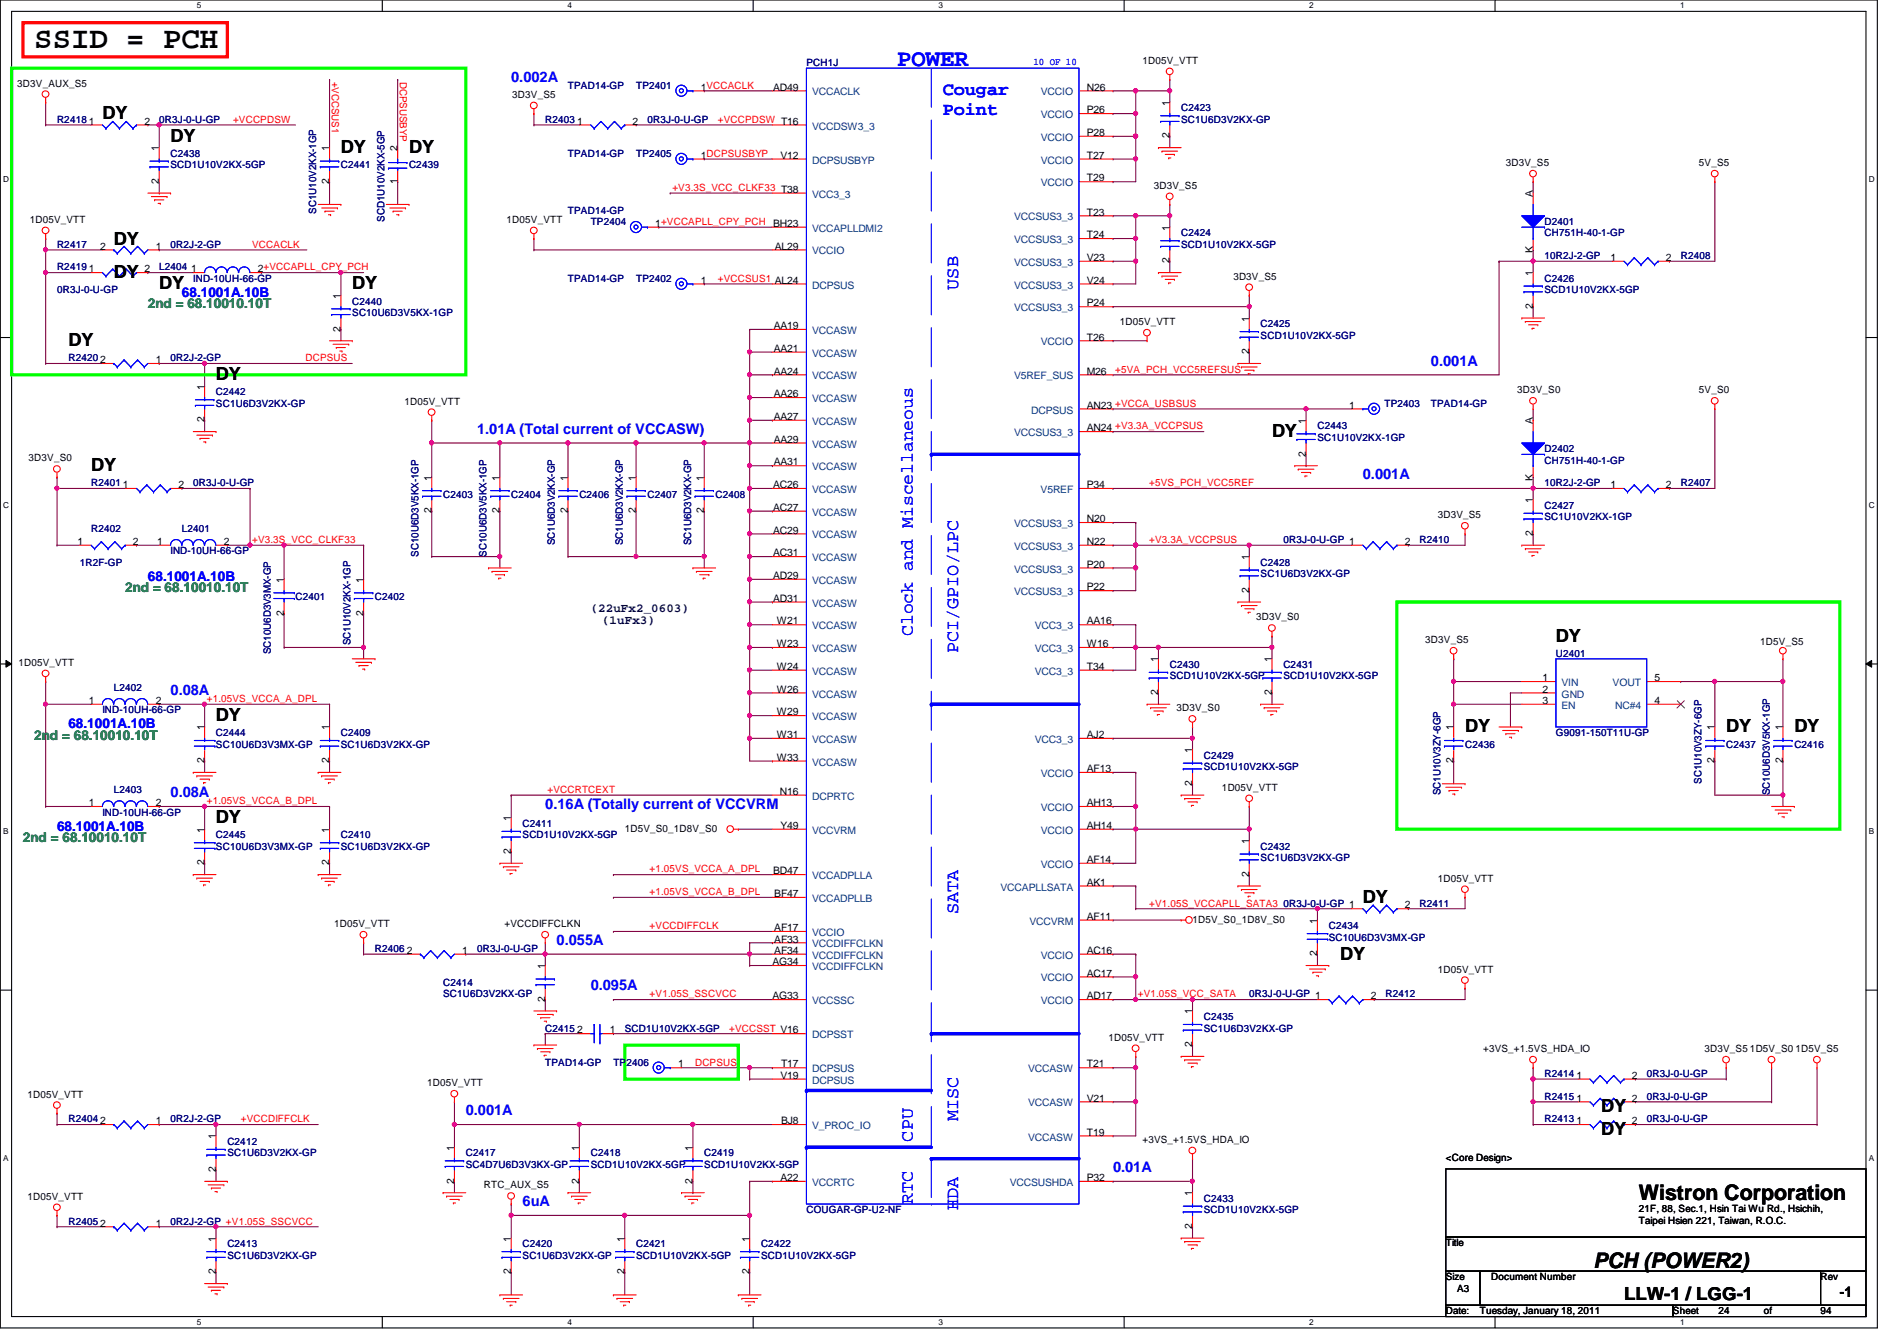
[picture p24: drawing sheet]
<svg xmlns="http://www.w3.org/2000/svg" width="297mm" height="210mm" viewBox="0 0 297 210" stroke-linecap="round" stroke-linejoin="round" font-family="sans-serif">
<defs><g id="words">
<text font-size="4.8" x="5.4" y="7.6">SSID = PCH</text>
<text font-size="3.7" fill="#00f" x="140.5" y="10.3">POWER</text>
<g font-size="3.3">
<text x="256.6" y="187.9">Wistron Corporation</text>
<text x="249.5" y="198.5">PCH (POWER2)</text>
</g>
<g font-size="2.8" fill="#00f">
<text x="147.6" y="14.8">Cougar</text>
<text x="147.6" y="18">Point</text>
<text x="150" y="45.3" transform="rotate(-90 150 45.3)">USB</text>
<text x="142.9" y="99.6" transform="rotate(-90 142.9 99.6)">Clock and Miscellaneous</text>
<text x="150" y="102.2" transform="rotate(-90 150 102.2)">PCI/GPIO/LPC</text>
<text x="150" y="143.1" transform="rotate(-90 150 143.1)">SATA</text>
<text x="142.9" y="178.7" transform="rotate(-90 142.9 178.7)">CPU</text>
<text x="150" y="175.5" transform="rotate(-90 150 175.5)">MISC</text>
<text x="142.9" y="188.5" transform="rotate(-90 142.9 188.5)">RTC</text>
<text x="150" y="189.4" transform="rotate(-90 150 189.4)">HDA</text>
</g>
<g font-size="2.8">
<text x="16" y="18.6">DY</text>
<text x="26.7" y="22.2">DY</text>
<text x="53.4" y="24">DY</text>
<text x="64" y="24">DY</text>
<text x="17.8" y="38.4">DY</text>
<text x="17.8" y="43.5">DY</text>
<text x="24.9" y="45.3">DY</text>
<text x="55.2" y="45.3">DY</text>
<text x="10.7" y="54.2">DY</text>
<text x="33.8" y="59.5">DY</text>
<text x="199.2" y="68.4">DY</text>
<text x="14.3" y="73.7">DY</text>
<text x="243.6" y="100.4">DY</text>
<text x="33.8" y="112.9">DY</text>
<text x="229.4" y="114.6">DY</text>
<text x="270.3" y="114.6">DY</text>
<text x="281" y="114.6">DY</text>
<text x="33.8" y="128.9">DY</text>
<text x="213.4" y="141.3">DY</text>
<text x="209.8" y="150.2">DY</text>
<text x="250.7" y="177.6">DY</text>
<text x="250.7" y="174">DY</text>
<text x="254.3" y="203.5">LLW-1 / LGG-1</text>
</g>
<g font-size="2.3" fill="#00f">
<text x="80" y="12.8">0.002A</text>
<text x="224.1" y="57.2">0.001A</text>
<text x="74.7" y="67.9">1.01A (Total current of VCCASW)</text>
<text x="213.4" y="75">0.001A</text>
<text x="26.7" y="108.8">0.08A</text>
<text x="26.7" y="124.8">0.08A</text>
<text x="85.4" y="126.6">0.16A (Totally current of VCCVRM</text>
<text x="87.2" y="147.9">0.055A</text>
<text x="92.5" y="155">0.095A</text>
<text x="72.9" y="174.6">0.001A</text>
<text x="174.3" y="183.5">0.01A</text>
<text x="81.8" y="188.8">6uA</text>
</g>
<text font-size="2.3" x="288.1" y="203">-1</text>
<g font-size="2.1" fill="#00f">
<text x="28.5" y="46.4">68.1001A.10B</text>
<text x="23.2" y="90.9">68.1001A.10B</text>
<text x="10.7" y="114">68.1001A.10B</text>
<text x="8.9" y="130">68.1001A.10B</text>
</g>
<g font-size="2.1" fill="#008000">
<text x="23.2" y="48.2">2nd = 68.10010.10T</text>
<text x="19.6" y="92.7">2nd = 68.10010.10T</text>
<text x="5.4" y="115.8">2nd = 68.10010.10T</text>
<text x="3.6" y="131.8">2nd = 68.10010.10T</text>
</g>
<g font-size="1.9" fill="#000040">
<text x="92.5" y="95.8">(22uFx2_0603)</text>
<text x="94.3" y="97.6">(1uFx3)</text>
</g>
<g font-size="1.6" fill="#000080">
<text x="126.3" y="10.3">PCH1J</text>
<text x="88.9" y="13.9">TPAD14-GP</text>
<text x="99.6" y="13.9">TP2401</text>
<text x="185" y="17.4">C2423</text>
<text x="8.9" y="19.2">R2418</text>
<text x="24.9" y="19.2">0R3J-0-U-GP</text>
<text x="85.4" y="19.2">R2403</text>
<text x="101.4" y="19.2">0R3J-0-U-GP</text>
<text x="185" y="19.2">SC1U6D3V2KX-GP</text>
<text x="26.7" y="24.6">C2438</text>
<text x="26.7" y="26.3">SCD1U10V2KX-5GP</text>
<text x="53.4" y="26.3">C2441</text>
<text x="64" y="26.3">C2439</text>
<text x="88.9" y="24.6">TPAD14-GP</text>
<text x="99.6" y="24.6">TP2405</text>
<text x="49.5" y="33.4" transform="rotate(-90 49.5 33.4)">SC1U10V2KX-1GP</text>
<text x="60.2" y="34.7" transform="rotate(-90 60.2 34.7)">SCD1U10V2KX-5GP</text>
<text x="88.9" y="33.4">TPAD14-GP</text>
<text x="92.5" y="35.2">TP2404</text>
<text x="241.8" y="35.2">D2401</text>
<text x="8.9" y="38.8">R2417</text>
<text x="26.7" y="38.8">0R2J-2-GP</text>
<text x="185" y="37">C2424</text>
<text x="185" y="38.8">SCD1U10V2KX-5GP</text>
<text x="241.8" y="40.6">10R2J-2-GP</text>
<text x="241.8" y="37">CH751H-40-1-GP</text>
<text x="263.2" y="40.6">R2408</text>
<text x="8.9" y="42.3">R2419</text>
<text x="8.9" y="45.9">0R3J-0-U-GP</text>
<text x="24.9" y="42.3">L2404</text>
<text x="30.3" y="44.1">IND-10UH-66-GP</text>
<text x="55.2" y="47.7">C2440</text>
<text x="88.9" y="44.1">TPAD14-GP</text>
<text x="99.6" y="44.1">TP2402</text>
<text x="241.8" y="44.1">C2426</text>
<text x="241.8" y="45.9">SCD1U10V2KX-5GP</text>
<text x="55.2" y="49.4">SC10U6D3V5KX-1GP</text>
<text x="197.4" y="51.2">C2425</text>
<text x="197.4" y="53">SCD1U10V2KX-5GP</text>
<text x="10.7" y="56.6">R2420</text>
<text x="26.7" y="56.6">0R2J-2-GP</text>
<text x="33.8" y="61.9">C2442</text>
<text x="33.8" y="63.7">SC1U6D3V2KX-GP</text>
<text x="216.8" y="63.7">TP2403</text>
<text x="224.1" y="63.7">TPAD14-GP</text>
<text x="206.3" y="67.2">C2443</text>
<text x="206.3" y="69">SC1U10V2KX-1GP</text>
<text x="241.8" y="70.8">D2402</text>
<text x="14.3" y="76.1">R2401</text>
<text x="30.3" y="76.1">0R3J-0-U-GP</text>
<text x="69.4" y="77.9">C2403</text>
<text x="80" y="77.9">C2404</text>
<text x="90.7" y="77.9">C2406</text>
<text x="101.4" y="77.9">C2407</text>
<text x="112.1" y="77.9">C2408</text>
<text x="241.8" y="76.1">10R2J-2-GP</text>
<text x="241.8" y="72.6">CH751H-40-1-GP</text>
<text x="263.2" y="76.1">R2407</text>
<text x="14.3" y="83.2">R2402</text>
<text x="28.5" y="83.2">L2401</text>
<text x="241.8" y="79.7">C2427</text>
<text x="241.8" y="81.4">SC1U10V2KX-1GP</text>
<text x="12.5" y="88.6">1R2F-GP</text>
<text x="26.7" y="86.8">IND-10UH-66-GP</text>
<text x="65.5" y="87.1" transform="rotate(-90 65.5 87.1)">SC10U6D3V5KX-1GP</text>
<text x="76.2" y="87.1" transform="rotate(-90 76.2 87.1)">SC10U6D3V5KX-1GP</text>
<text x="86.9" y="85.3" transform="rotate(-90 86.9 85.3)">SC1U6D3V2KX-GP</text>
<text x="97.5" y="85.3" transform="rotate(-90 97.5 85.3)">SC1U6D3V2KX-GP</text>
<text x="108.2" y="85.3" transform="rotate(-90 108.2 85.3)">SC1U6D3V2KX-GP</text>
<text x="197.4" y="88.6">C2428</text>
<text x="201" y="85">0R3J-0-U-GP 1</text>
<text x="222.3" y="85">R2410</text>
<text x="46.3" y="93.9">C2401</text>
<text x="58.7" y="93.9">C2402</text>
<text x="197.4" y="90.3">SC1U6D3V2KX-GP</text>
<text x="54.9" y="101" transform="rotate(-90 54.9 101)">SC1U10V2KX-1GP</text>
<text x="42.4" y="102.4" transform="rotate(-90 42.4 102.4)">SC10U6D3V3MX-GP</text>
<text x="183.2" y="104.6">C2430</text>
<text x="183.2" y="106.3">SCD1U10V2KX-5GP</text>
<text x="201" y="104.6">C2431</text>
<text x="201" y="106.3">SCD1U10V2KX-5GP</text>
<text x="243.6" y="102.8">U2401</text>
<text x="16" y="111.7">IND-10UH-66-GP</text>
<text x="17.8" y="108.1">L2402</text>
<text x="33.8" y="115.2">C2444</text>
<text x="33.8" y="117">SC10U6D3V3MX-GP</text>
<text x="53.4" y="115.2">C2409</text>
<text x="53.4" y="117">SC1U6D3V2KX-GP</text>
<text x="188.5" y="118.8">C2429</text>
<text x="229.4" y="117">C2436</text>
<text x="243.6" y="115.2">G9091-150T11U-GP</text>
<text x="270.3" y="117">C2437</text>
<text x="281" y="117">C2416</text>
<text x="17.8" y="124.1">L2403</text>
<text x="188.5" y="120.6">SCD1U10V2KX-5GP</text>
<text x="225.5" y="124.5" transform="rotate(-90 225.5 124.5)">SC1U10V3ZY-6GP</text>
<text x="266.4" y="122.7" transform="rotate(-90 266.4 122.7)">SC1U10V3ZY-6GP</text>
<text x="277.1" y="124.5" transform="rotate(-90 277.1 124.5)">SC10U6D3V5KX-1GP</text>
<text x="16" y="127.7">IND-10UH-66-GP</text>
<text x="33.8" y="131.2">C2445</text>
<text x="53.4" y="131.2">C2410</text>
<text x="81.8" y="129.5">C2411</text>
<text x="81.8" y="131.2">SCD1U10V2KX-5GP</text>
<text x="33.8" y="133">SC10U6D3V3MX-GP</text>
<text x="53.4" y="133">SC1U6D3V2KX-GP</text>
<text x="197.4" y="133">C2432</text>
<text x="197.4" y="134.8">SC1U6D3V2KX-GP</text>
<text x="201" y="141.9">0R3J-0-U-GP 1</text>
<text x="222.3" y="141.9">R2411</text>
<text x="58.7" y="149">R2406</text>
<text x="74.7" y="149">0R3J-0-U-GP</text>
<text x="208.1" y="145.5">C2434</text>
<text x="208.1" y="147.2">SC10U6D3V3MX-GP</text>
<text x="69.4" y="154.3">C2414</text>
<text x="69.4" y="156.1">SC1U6D3V2KX-GP</text>
<text x="85.4" y="161.5">C2415</text>
<text x="97.8" y="161.5">SCD1U10V2KX-5GP</text>
<text x="188.5" y="159.7">C2435</text>
<text x="188.5" y="161.5">SC1U6D3V2KX-GP</text>
<text x="195.6" y="156.1">0R3J-0-U-GP 1</text>
<text x="217" y="156.1">R2412</text>
<text x="85.4" y="166.8">TPAD14-GP</text>
<text x="96.1" y="166.8">TP2406</text>
<text x="241.8" y="168.6">R2414</text>
<text x="241.8" y="172.1">R2415</text>
<text x="257.8" y="168.6">0R3J-0-U-GP</text>
<text x="257.8" y="172.1">0R3J-0-U-GP</text>
<text x="10.7" y="175.7">R2404</text>
<text x="26.7" y="175.7">0R2J-2-GP</text>
<text x="35.6" y="179.2">C2412</text>
<text x="241.8" y="175.7">R2413</text>
<text x="257.8" y="175.7">0R3J-0-U-GP</text>
<text x="35.6" y="181">SC1U6D3V2KX-GP</text>
<text x="72.9" y="181">C2417</text>
<text x="72.9" y="182.8">SC4D7U6D3V3KX-GP</text>
<text x="92.5" y="181">C2418</text>
<text x="92.5" y="182.8">SCD1U10V2KX-5GP</text>
<text x="110.3" y="181">C2419</text>
<text x="110.3" y="182.8">SCD1U10V2KX-5GP</text>
<text x="10.7" y="191.7">R2405</text>
<text x="26.7" y="191.7">0R2J-2-GP +V1.05S_SSCVCC</text>
<text x="126.3" y="189.9">COUGAR-GP-U2-NF</text>
<text x="188.5" y="188.1">C2433</text>
<text x="188.5" y="189.9">SCD1U10V2KX-5GP</text>
<text x="35.6" y="195.2">C2413</text>
<text x="35.6" y="197">SC1U6D3V2KX-GP</text>
<text x="81.8" y="195.2">C2420</text>
<text x="81.8" y="197">SC1U6D3V2KX-GP</text>
<text x="99.6" y="195.2">C2421</text>
<text x="99.6" y="197">SCD1U10V2KX-5GP</text>
<text x="119.2" y="195.2">C2422</text>
<text x="119.2" y="197">SCD1U10V2KX-5GP</text>
</g>
<text font-size="1.6" fill="#00f" x="161.8" y="10.1">10 OF 10</text>
<g font-size="1.6">
<text x="178.9" y="10">1D05V_VTT</text>
<text x="2.7" y="13.5">3D3V_AUX_S5</text>
<text x="80.2" y="15.3">3D3V_S5</text>
<text x="109.7" y="14.2">1VCCACLK</text>
<text x="121.1" y="14.2">AD49</text>
<text x="170.2" y="14.2">N26</text>
<text x="170.2" y="17.7">P26</text>
<text x="183.1" y="16.6" transform="rotate(-90 183.1 16.6)">1</text>
<text x="13.9" y="19.5">1</text>
<text x="22.6" y="19.5">2</text>
<text x="24.9" y="23.7" transform="rotate(-90 24.9 23.7)">1</text>
<text x="51.6" y="23.7" transform="rotate(-90 51.6 23.7)">1</text>
<text x="62.2" y="23.7" transform="rotate(-90 62.2 23.7)">2</text>
<text x="90.4" y="19.5">1</text>
<text x="99.1" y="19.5">2</text>
<text x="170.2" y="21.3">P28</text>
<text x="183.1" y="21.7" transform="rotate(-90 183.1 21.7)">2</text>
<text x="24.9" y="28.8" transform="rotate(-90 24.9 28.8)">2</text>
<text x="51.6" y="28.8" transform="rotate(-90 51.6 28.8)">2</text>
<text x="62.2" y="28.8" transform="rotate(-90 62.2 28.8)">1</text>
<text x="109.7" y="24.8">1DCPSUSBYP</text>
<text x="122.2" y="24.8">V12</text>
<text x="170.2" y="24.8">T27</text>
<text x="170.2" y="28.4">T29</text>
<text x="180.7" y="29.5">3D3V_S5</text>
<text x="235.8" y="26">3D3V_S5</text>
<text x="266" y="26">5V_S5</text>
<text x="4.7" y="34.9">1D05V_VTT</text>
<text x="79.3" y="34.9">1D05V_VTT</text>
<text x="102.6" y="35.5">1+VCCAPLL_CPY_PCH</text>
<text x="121.1" y="35.5">BH23</text>
<text x="170.2" y="33.7">T23</text>
<text x="240" y="30.8" transform="rotate(-90 240 30.8)">A</text>
<text x="15.7" y="39.1">2</text>
<text x="24.4" y="39.1">1</text>
<text x="121.3" y="39.1">AL29</text>
<text x="170.2" y="40.9">V23</text>
<text x="170.2" y="37.3">T24</text>
<text x="183.1" y="41.2" transform="rotate(-90 183.1 41.2)">2</text>
<text x="183.1" y="36.1" transform="rotate(-90 183.1 36.1)">1</text>
<text x="240" y="39.7" transform="rotate(-90 240 39.7)">K</text>
<text x="252.2" y="40.9">1</text>
<text x="260.9" y="40.9">2</text>
<text x="13.9" y="42.6">1</text>
<text x="22.6" y="42.6">2</text>
<text x="29.9" y="42.6">1</text>
<text x="40.4" y="42.6">2+VCCAPLL_CPY_PCH</text>
<text x="53.3" y="46.8" transform="rotate(-90 53.3 46.8)">1</text>
<text x="109.7" y="44.4">1</text>
<text x="170.2" y="48">P24</text>
<text x="170.2" y="44.4">V24</text>
<text x="193.1" y="43.8">3D3V_S5</text>
<text x="240" y="43.2" transform="rotate(-90 240 43.2)">1</text>
<text x="53.3" y="51.9" transform="rotate(-90 53.3 51.9)">2</text>
<text x="121.2" y="51.5">AA19</text>
<text x="170.2" y="53.3">T26</text>
<text x="175.3" y="50.9">1D05V_VTT</text>
<text x="195.6" y="50.3" transform="rotate(-90 195.6 50.3)">1</text>
<text x="240" y="48.3" transform="rotate(-90 240 48.3)">2</text>
<text x="15.7" y="56.9">2</text>
<text x="24.4" y="56.9">1</text>
<text x="121.2" y="55.1">AA21</text>
<text x="121.2" y="58.6">AA24</text>
<text x="170.2" y="58.6">M26</text>
<text x="195.6" y="55.5" transform="rotate(-90 195.6 55.5)">2</text>
<text x="32" y="61" transform="rotate(-90 32 61)">1</text>
<text x="63.3" y="63.3">1D05V_VTT</text>
<text x="121.2" y="65.7">AA27</text>
<text x="121.2" y="62.2">AA26</text>
<text x="170.2" y="64">AN23 +VCCA_USBSUS</text>
<text x="211.3" y="64">1</text>
<text x="237.6" y="61.6">3D3V_S0</text>
<text x="266" y="61.6">5V_S0</text>
<text x="32" y="66.1" transform="rotate(-90 32 66.1)">2</text>
<text x="121.2" y="69.3">AA29</text>
<text x="170.2" y="67.5">AN24 +V3.3A_VCCPSUS</text>
<text x="204.5" y="71.5" transform="rotate(-90 204.5 71.5)">2</text>
<text x="204.5" y="66.3" transform="rotate(-90 204.5 66.3)">1</text>
<text x="240" y="66.3" transform="rotate(-90 240 66.3)">A</text>
<text x="4.5" y="72.2">3D3V_S0</text>
<text x="19.3" y="76.4">1</text>
<text x="27.9" y="76.4">2</text>
<text x="67.6" y="75.2" transform="rotate(-90 67.6 75.2)">1</text>
<text x="78.2" y="75.2" transform="rotate(-90 78.2 75.2)">1</text>
<text x="88.9" y="75.2" transform="rotate(-90 88.9 75.2)">1</text>
<text x="99.6" y="75.2" transform="rotate(-90 99.6 75.2)">1</text>
<text x="110.2" y="75.2" transform="rotate(-90 110.2 75.2)">1</text>
<text x="121.1" y="76.4">AC26</text>
<text x="121.2" y="72.9">AA31</text>
<text x="170.2" y="76.4">P34</text>
<text x="240" y="75.2" transform="rotate(-90 240 75.2)">K</text>
<text x="252.2" y="76.4">1</text>
<text x="260.9" y="76.4">2</text>
<text x="67.6" y="80.3" transform="rotate(-90 67.6 80.3)">2</text>
<text x="78.2" y="80.3" transform="rotate(-90 78.2 80.3)">2</text>
<text x="88.9" y="80.3" transform="rotate(-90 88.9 80.3)">2</text>
<text x="99.6" y="80.3" transform="rotate(-90 99.6 80.3)">2</text>
<text x="110.2" y="80.3" transform="rotate(-90 110.2 80.3)">2</text>
<text x="121.1" y="80">AC27</text>
<text x="121.1" y="83.5">AC29</text>
<text x="170.2" y="81.7">N20</text>
<text x="225.1" y="81.1">3D3V_S5</text>
<text x="240" y="83.9" transform="rotate(-90 240 83.9)">2</text>
<text x="240" y="78.8" transform="rotate(-90 240 78.8)">1</text>
<text x="12.1" y="85.3">1</text>
<text x="20.8" y="85.3">2</text>
<text x="24.6" y="85.3">1</text>
<text x="35" y="85.3">2</text>
<text x="121.1" y="87.1">AC31</text>
<text x="170.2" y="85.3">N22</text>
<text x="170.2" y="88.9">P20</text>
<text x="195.6" y="87.7" transform="rotate(-90 195.6 87.7)">1</text>
<text x="220" y="85.3">2</text>
<text x="44.4" y="91.2" transform="rotate(-90 44.4 91.2)">1</text>
<text x="56.9" y="91.2" transform="rotate(-90 56.9 91.2)">1</text>
<text x="121.1" y="90.6">AD29</text>
<text x="121.1" y="94.2">AD31</text>
<text x="170.2" y="92.4">P22</text>
<text x="195.6" y="92.8" transform="rotate(-90 195.6 92.8)">2</text>
<text x="44.4" y="96.4" transform="rotate(-90 44.4 96.4)">2</text>
<text x="56.9" y="96.4" transform="rotate(-90 56.9 96.4)">2</text>
<text x="121.7" y="97.7">W21</text>
<text x="121.7" y="101.3">W23</text>
<text x="170.2" y="97.7">AA16</text>
<text x="170.2" y="101.3">W16</text>
<text x="196.7" y="97.1">3D3V_S0</text>
<text x="223.2" y="100.7">3D3V_S5</text>
<text x="275.6" y="101">1D5V_S5</text>
<text x="2.9" y="104.2">1D05V_VTT</text>
<text x="121.7" y="104.9">W24</text>
<text x="170.2" y="104.9">T34</text>
<text x="181.4" y="103.7" transform="rotate(-90 181.4 103.7)">1</text>
<text x="199.1" y="103.7" transform="rotate(-90 199.1 103.7)">1</text>
<text x="241.5" y="106.6">1</text>
<text x="259.1" y="106.6">5</text>
<text x="13.9" y="110.2">1</text>
<text x="24.4" y="110.2">2</text>
<text x="121.7" y="108.4">W26</text>
<text x="121.7" y="112">W29</text>
<text x="181.4" y="108.8" transform="rotate(-90 181.4 108.8)">2</text>
<text x="184.2" y="111.3">3D3V_S0</text>
<text x="199.1" y="108.8" transform="rotate(-90 199.1 108.8)">2</text>
<text x="241.5" y="108.4">2</text>
<text x="241.5" y="110.2">3</text>
<text x="259.1" y="110.2">4</text>
<text x="32" y="119.5" transform="rotate(-90 32 119.5)">2</text>
<text x="32" y="114.3" transform="rotate(-90 32 114.3)">1</text>
<text x="51.6" y="119.5" transform="rotate(-90 51.6 119.5)">2</text>
<text x="51.6" y="114.3" transform="rotate(-90 51.6 114.3)">1</text>
<text x="121.7" y="115.5">W31</text>
<text x="121.7" y="119.1">W33</text>
<text x="170.2" y="115.5">AJ2</text>
<text x="186.7" y="117.9" transform="rotate(-90 186.7 117.9)">1</text>
<text x="227.6" y="119.5" transform="rotate(-90 227.6 119.5)">2</text>
<text x="227.6" y="114.3" transform="rotate(-90 227.6 114.3)">1</text>
<text x="268.5" y="119.5" transform="rotate(-90 268.5 119.5)">2</text>
<text x="268.5" y="114.3" transform="rotate(-90 268.5 114.3)">1</text>
<text x="279.1" y="119.5" transform="rotate(-90 279.1 119.5)">2</text>
<text x="279.1" y="114.3" transform="rotate(-90 279.1 114.3)">1</text>
<text x="122.1" y="124.4">N16</text>
<text x="170.2" y="120.9">AF13</text>
<text x="186.7" y="123" transform="rotate(-90 186.7 123)">2</text>
<text x="191.3" y="123.8">1D05V_VTT</text>
<text x="13.9" y="126.2">1</text>
<text x="24.4" y="126.2">2</text>
<text x="32" y="130.3" transform="rotate(-90 32 130.3)">1</text>
<text x="51.6" y="130.3" transform="rotate(-90 51.6 130.3)">1</text>
<text x="80" y="128.6" transform="rotate(-90 80 128.6)">1</text>
<text x="97.8" y="130.2">1D5V_S0_1D8V_S0</text>
<text x="122.2" y="129.8">Y49</text>
<text x="170.2" y="126.2">AH13</text>
<text x="170.2" y="129.8">AH14</text>
<text x="32" y="135.5" transform="rotate(-90 32 135.5)">2</text>
<text x="51.6" y="135.5" transform="rotate(-90 51.6 135.5)">2</text>
<text x="80" y="133.7" transform="rotate(-90 80 133.7)">2</text>
<text x="121.1" y="136.9">BD47</text>
<text x="170.2" y="135.1">AF14</text>
<text x="195.6" y="137.2" transform="rotate(-90 195.6 137.2)">2</text>
<text x="195.6" y="132.1" transform="rotate(-90 195.6 132.1)">1</text>
<text x="121.2" y="140.4">BF47</text>
<text x="170.2" y="144">AF11</text>
<text x="170.2" y="138.6">AK1</text>
<text x="220" y="142.2">2</text>
<text x="225.1" y="138">1D05V_VTT</text>
<text x="52.3" y="145.1">1D05V_VTT</text>
<text x="63.7" y="149.3">2</text>
<text x="72.4" y="149.3">1</text>
<text x="79" y="145.1">+VCCDIFFCLKN</text>
<text x="121.2" y="147.5">AF33</text>
<text x="121.2" y="149.3">AF34</text>
<text x="121.2" y="145.8">AF17</text>
<text x="170.2" y="149.3">AC16</text>
<text x="186.7" y="144.4">1D5V_S0_1D8V_S0</text>
<text x="206.2" y="149.7" transform="rotate(-90 206.2 149.7)">2</text>
<text x="206.2" y="144.6" transform="rotate(-90 206.2 144.6)">1</text>
<text x="85.3" y="151.7" transform="rotate(-90 85.3 151.7)">1</text>
<text x="120.9" y="151.1">AG34</text>
<text x="170.2" y="152.9">AC17</text>
<text x="225.1" y="152.2">1D05V_VTT</text>
<text x="85.3" y="156.8" transform="rotate(-90 85.3 156.8)">2</text>
<text x="90.4" y="161.8">2</text>
<text x="95.5" y="161.8">1</text>
<text x="120.9" y="156.4">AG33</text>
<text x="170.2" y="156.4">AD17</text>
<text x="186.7" y="158.8" transform="rotate(-90 186.7 158.8)">1</text>
<text x="214.6" y="156.4">2</text>
<text x="106.2" y="167.1">1</text>
<text x="122.3" y="167.1">T17</text>
<text x="170.2" y="167.1">T21</text>
<text x="173.6" y="162.9">1D05V_VTT</text>
<text x="186.7" y="163.9" transform="rotate(-90 186.7 163.9)">2</text>
<text x="232.2" y="164.7">+3VS_+1.5VS_HDA_IO</text>
<text x="266.9" y="164.7">3D3V_S5</text>
<text x="274" y="164.7">1D5V_S0</text>
<text x="281.1" y="164.7">1D5V_S5</text>
<text x="4.3" y="171.8">1D05V_VTT</text>
<text x="66.9" y="170">1D05V_VTT</text>
<text x="122.2" y="168.9">V19</text>
<text x="170.2" y="172.4">V21</text>
<text x="246.8" y="168.9">1</text>
<text x="246.8" y="172.4">1</text>
<text x="255.5" y="168.9">2</text>
<text x="255.5" y="172.4">2</text>
<text x="15.7" y="176">2</text>
<text x="24.4" y="176">1</text>
<text x="33.8" y="178.4" transform="rotate(-90 33.8 178.4)">1</text>
<text x="122.3" y="176">BJ8</text>
<text x="170.2" y="177.8">T19</text>
<text x="178.9" y="178.9">+3VS_+1.5VS_HDA_IO</text>
<text x="246.8" y="176">1</text>
<text x="255.5" y="176">2</text>
<text x="33.8" y="183.5" transform="rotate(-90 33.8 183.5)">2</text>
<text x="71.1" y="185.3" transform="rotate(-90 71.1 185.3)">2</text>
<text x="71.1" y="180.1" transform="rotate(-90 71.1 180.1)">1</text>
<text x="90.7" y="185.3" transform="rotate(-90 90.7 185.3)">2</text>
<text x="90.7" y="180.1" transform="rotate(-90 90.7 180.1)">1</text>
<text x="108.5" y="185.3" transform="rotate(-90 108.5 185.3)">2</text>
<text x="108.5" y="180.1" transform="rotate(-90 108.5 180.1)">1</text>
<text x="122.2" y="184.9">A22</text>
<text x="170.2" y="184.9">P32</text>
<text x="226.4" y="181.7">&lt;Core Design&gt;</text>
<text x="4.3" y="187.8">1D05V_VTT</text>
<text x="15.7" y="192">2</text>
<text x="24.4" y="192">1</text>
<text x="75.8" y="186">RTC_AUX_S5</text>
<text x="186.7" y="187.2" transform="rotate(-90 186.7 187.2)">1</text>
<text x="256.6" y="189.7">21F, 88, Sec.1, Hsin Tai Wu Rd., Hsichih,</text>
<text x="256.6" y="191.6">Taipei Hsien 221, Taiwan, R.O.C.</text>
<text x="33.8" y="194.4" transform="rotate(-90 33.8 194.4)">1</text>
<text x="80" y="194.4" transform="rotate(-90 80 194.4)">1</text>
<text x="97.8" y="194.4" transform="rotate(-90 97.8 194.4)">1</text>
<text x="117.3" y="194.4" transform="rotate(-90 117.3 194.4)">1</text>
<text x="186.7" y="192.4" transform="rotate(-90 186.7 192.4)">2</text>
<text x="226.4" y="195.1">Title</text>
<text x="33.8" y="199.5" transform="rotate(-90 33.8 199.5)">2</text>
<text x="80" y="199.5" transform="rotate(-90 80 199.5)">2</text>
<text x="97.8" y="199.5" transform="rotate(-90 97.8 199.5)">2</text>
<text x="117.3" y="199.5" transform="rotate(-90 117.3 199.5)">2</text>
<text x="226.4" y="200.4">Size</text>
<text x="228.2" y="202.2">A3</text>
<text x="233.5" y="200.4">Document Number</text>
<text x="285.1" y="200.4">Rev</text>
<text x="226.4" y="205.7">Date:</text>
<text x="231.7" y="205.7">Tuesday, January 18, 2011</text>
<text x="262" y="205.7">Sheet</text>
<text x="269.1" y="205.7">24</text>
<text x="276.2" y="205.7">of</text>
<text x="285.1" y="205.7">94</text>
</g>
<g font-size="1.6" fill="#f00">
<text x="51.9" y="12.8" transform="rotate(90 51.9 12.8)">+VCCSUS1</text>
<text x="62.6" y="12.8" transform="rotate(90 62.6 12.8)">DCPSUSBYP</text>
<text x="36.5" y="19.2">+VCCPDSW</text>
<text x="112.4" y="19.2">+VCCPDSW T16</text>
<text x="105.3" y="29.9">+V3.3S_VCC_CLKF33 T38</text>
<text x="39.5" y="38.8">VCCACLK</text>
<text x="112.4" y="44.1">+VCCSUS1 AL24</text>
<text x="47.8" y="56.6">DCPSUS</text>
<text x="174.6" y="58.3">+5VA_PCH_VCC5REFSUS</text>
<text x="180" y="76.1">+5VS_PCH_VCC5REF</text>
<text x="39.5" y="85">+V3.3S_VCC_CLKF33</text>
<text x="180" y="85">+V3.3A_VCCPSUS</text>
<text x="32.4" y="109.9">+1.05VS_VCCA_A_DPL</text>
<text x="32.4" y="125.9">+1.05VS_VCCA_B_DPL</text>
<text x="85.7" y="124.1">+VCCRTCEXT</text>
<text x="101.7" y="136.6">+1.05VS_VCCA_A_DPL</text>
<text x="101.7" y="140.1">+1.05VS_VCCA_B_DPL</text>
<text x="180" y="141.9">+V1.05S_VCCAPLL_SATA3</text>
<text x="101.7" y="145.5">+VCCDIFFCLK</text>
<text x="101.7" y="156.1">+V1.05S_SSCVCC</text>
<text x="114.2" y="161.5">+VCCSST V16</text>
<text x="178.2" y="156.1">+V1.05S_VCC_SATA</text>
<text x="108.8" y="166.8">DCPSUS</text>
<text x="37.7" y="175.7">+VCCDIFFCLK</text>
</g>
<g font-size="1.6" fill="#004080">
<text x="127.2" y="14.9">VCCACLK</text>
<text x="163" y="14.9">VCCIO</text>
<text x="127.2" y="20.3">VCCDSW3_3</text>
<text x="163" y="18.5">VCCIO</text>
<text x="163" y="22.1">VCCIO</text>
<text x="127.2" y="25.6">DCPSUSBYP</text>
<text x="163" y="25.6">VCCIO</text>
<text x="163" y="29.2">VCCIO</text>
<text x="127.2" y="30.9">VCC3_3</text>
<text x="158.8" y="34.5">VCCSUS3_3</text>
<text x="127.2" y="39.8">VCCIO</text>
<text x="127.2" y="36.3">VCCAPLLDMI2</text>
<text x="158.8" y="41.6">VCCSUS3_3</text>
<text x="158.8" y="38.1">VCCSUS3_3</text>
<text x="127.2" y="45.2">DCPSUS</text>
<text x="158.8" y="45.2">VCCSUS3_3</text>
<text x="127.2" y="52.3">VCCASW</text>
<text x="158.8" y="48.7">VCCSUS3_3</text>
<text x="127.2" y="55.8">VCCASW</text>
<text x="127.2" y="59.4">VCCASW</text>
<text x="158.8" y="59.4">V5REF_SUS</text>
<text x="163" y="54.1">VCCIO</text>
<text x="127.2" y="62.9">VCCASW</text>
<text x="161.5" y="64.7">DCPSUS</text>
<text x="127.2" y="66.5">VCCASW</text>
<text x="127.2" y="70.1">VCCASW</text>
<text x="158.8" y="68.3">VCCSUS3_3</text>
<text x="127.2" y="73.6">VCCASW</text>
<text x="127.2" y="77.2">VCCASW</text>
<text x="162.9" y="77.2">V5REF</text>
<text x="127.2" y="80.7">VCCASW</text>
<text x="158.8" y="82.5">VCCSUS3_3</text>
<text x="127.2" y="84.3">VCCASW</text>
<text x="127.2" y="87.8">VCCASW</text>
<text x="158.8" y="86.1">VCCSUS3_3</text>
<text x="158.8" y="89.6">VCCSUS3_3</text>
<text x="127.2" y="91.4">VCCASW</text>
<text x="127.2" y="95">VCCASW</text>
<text x="158.8" y="93.2">VCCSUS3_3</text>
<text x="127.2" y="98.5">VCCASW</text>
<text x="162" y="98.5">VCC3_3</text>
<text x="127.2" y="102.1">VCCASW</text>
<text x="127.2" y="105.6">VCCASW</text>
<text x="162" y="105.6">VCC3_3</text>
<text x="162" y="102.1">VCC3_3</text>
<text x="244.5" y="107.4">VIN</text>
<text x="252.5" y="107.4">VOUT</text>
<text x="127.2" y="109.2">VCCASW</text>
<text x="127.2" y="112.7">VCCASW</text>
<text x="244.5" y="109.2">GND</text>
<text x="244.5" y="111">EN</text>
<text x="252.9" y="111">NC#4</text>
<text x="127.2" y="116.3">VCCASW</text>
<text x="127.2" y="119.8">VCCASW</text>
<text x="162" y="116.3">VCC3_3</text>
<text x="127.2" y="125.2">DCPRTC</text>
<text x="163" y="121.6">VCCIO</text>
<text x="127.2" y="130.5">VCCVRM</text>
<text x="163" y="127">VCCIO</text>
<text x="163" y="130.5">VCCIO</text>
<text x="127.2" y="137.6">VCCADPLLA</text>
<text x="163" y="135.8">VCCIO</text>
<text x="127.2" y="141.2">VCCADPLLB</text>
<text x="156.7" y="139.4">VCCAPLLSATA</text>
<text x="127.2" y="148.3">VCCDIFFCLKN</text>
<text x="127.2" y="146.5">VCCIO</text>
<text x="161.2" y="144.7">VCCVRM</text>
<text x="127.2" y="150.1">VCCDIFFCLKN</text>
<text x="127.2" y="151.8">VCCDIFFCLKN</text>
<text x="163" y="150.1">VCCIO</text>
<text x="163" y="153.6">VCCIO</text>
<text x="127.2" y="157.2">VCCSSC</text>
<text x="163" y="157.2">VCCIO</text>
<text x="127.2" y="167.9">DCPSUS</text>
<text x="127.2" y="162.5">DCPSST</text>
<text x="161" y="167.9">VCCASW</text>
<text x="127.2" y="169.6">DCPSUS</text>
<text x="161" y="173.2">VCCASW</text>
<text x="127.2" y="176.7">V_PROC_IO</text>
<text x="161" y="178.5">VCCASW</text>
<text x="127.2" y="185.6">VCCRTC</text>
<text x="158.1" y="185.6">VCCSUSHDA</text>
</g>
<g font-size="1.3">
<text x="30.8" y="1.3">5</text>
<text x="88.9" y="1.3">4</text>
<text x="146.9" y="1.3">3</text>
<text x="205" y="1.3">2</text>
<text x="263.1" y="1.3">1</text>
<text x=".5" y="28.4">D</text>
<text x="292.6" y="28.4">D</text>
<text x=".5" y="79.5">C</text>
<text x="292.6" y="79.5">C</text>
<text x=".5" y="130.6">B</text>
<text x="292.6" y="130.6">B</text>
<text x=".5" y="181.7">A</text>
<text x="292.6" y="181.7">A</text>
<text x="30.8" y="207.4">5</text>
<text x="88.9" y="207.4">4</text>
<text x="146.9" y="207.4">3</text>
<text x="205" y="207.4">2</text>
<text x="263.1" y="207.4">1</text>
</g>
</g></defs>
<path d="M0 0h294v207.9h-294zM1.8 1.8h290.4v204.3h-290.4z" fill="none" stroke="#000" stroke-width=".17"/>
<g fill="#fff">
<path d="M30.8 .2h.7v1.4h-.7z"/>
<path d="M30.8 206.2h.7v1.4h-.7z"/>
</g>
<path d="M59.9 0v1.8M59.9 206.1v1.8" fill="none" stroke="#000" stroke-width=".17"/>
<g fill="#fff">
<path d="M88.9 .2h.6v1.4h-.6z"/>
<path d="M88.9 206.2h.6v1.4h-.6z"/>
</g>
<path d="M117.9 0v1.8M117.9 206.1v1.8" fill="none" stroke="#000" stroke-width=".17"/>
<g fill="#fff">
<path d="M146.9 .2h.7v1.4h-.7z"/>
<path d="M146.9 206.2h.7v1.4h-.7z"/>
</g>
<path d="M176 0v1.8M176 206.1v1.8" fill="none" stroke="#000" stroke-width=".17"/>
<g fill="#fff">
<path d="M205 .2h.7v1.4h-.7z"/>
<path d="M205 206.2h.7v1.4h-.7z"/>
</g>
<path d="M234.1 0v1.8M234.1 206.1v1.8" fill="none" stroke="#000" stroke-width=".17"/>
<g fill="#fff">
<path d="M263.1 .2h.7v1.4h-.7z"/>
<path d="M263.1 206.2h.7v1.4h-.7z"/>
<path d="M.5 27.3h.9v1.4h-.9z"/>
<path d="M292.6 27.3h.9v1.4h-.9z"/>
<path d="M.5 78.4h.9v1.4h-.9z"/>
<path d="M292.6 78.4h.9v1.4h-.9z"/>
</g>
<path d="M0 52.8h1.8M292.2 52.8h1.8" fill="none" stroke="#000" stroke-width=".17"/>
<g fill="#fff">
<path d="M.5 129.5h.8v1.4h-.8z"/>
<path d="M292.6 129.5h.9v1.4h-.9z"/>
</g>
<path d="M0 103.9h1.8M292.2 103.9h1.8" fill="none" stroke="#000" stroke-width=".17"/>
<path d="M.9 103.4l.9 .5-.9 .5zM292.2 103.9l.9-.5v1z" fill="#000"/>
<path d="M.9 103.4l.9 .5-.9 .5zM292.2 103.9l.9-.5v1z" fill="none" stroke="#000" stroke-width=".16"/>
<g fill="#fff">
<path d="M.5 180.5h.8v1.4h-.8z"/>
<path d="M292.6 180.5h.9v1.4h-.9z"/>
</g>
<path d="M0 155h1.8M292.2 155h1.8" fill="none" stroke="#000" stroke-width=".17"/>
<path d="M240.1 74.7h.1M240.1 76.5h.1M240.1 74.7v1.8M240.1 76.5h12.4" fill="none" stroke="#800040" stroke-width=".17"/>
<circle cx="240" cy="76.4" r=".32" fill="#f0f"/>
<circle cx="240" cy="76.4" r=".32" fill="none" stroke="#f0f" stroke-width=".17"/>
<path d="M110.3 44.4h.1M110.3 44.4h10.6M28.5 76.5h.1M28.5 76.5h10.7M117.4 76.5h.1M117.4 76.5h3.5M117.4 76.5v3.5M117.4 80h.1M195.6 85.3h.1M195.6 85.3v1.8M96.1 156.5h.1M96.1 156.5h24.8" fill="none" stroke="#800040" stroke-width=".17"/>
<circle cx="117.4" cy="80" r=".32" fill="#f0f"/>
<circle cx="117.4" cy="80" r=".32" fill="none" stroke="#f0f" stroke-width=".17"/>
<path d="M177.8 142.2h.1M177.8 142.2h28.5M206.3 142.2h.1M206.3 149.4h.1M206.3 142.2v1.8M206.3 149.4v1.7M220.5 142.2h.1M229.4 140.5h.1M229.4 140.5v1.7h-8.9" fill="none" stroke="#800040" stroke-width=".17"/>
<circle cx="206.3" cy="142.2" r=".32" fill="#f0f"/>
<circle cx="206.3" cy="142.2" r=".32" fill="none" stroke="#f0f" stroke-width=".17"/>
<g fill="none" stroke="#800040" stroke-width=".17">
<path d="M104.9 30.2h.1M104.9 30.2h16M174.3 40.9h.1M174.3 40.9h3.5M177.8 40.9h.1M177.8 40.9v3.5M183.2 40.9h.1M183.2 40.9v1.8M117.4 87.1h.1M117.4 83.6h.1M117.4 87.1h3.5M117.4 83.6v3.5"/>
<path d="M206.3 142.2h.1M206.3 142.2h5.3"/>
</g>
<circle cx="177.8" cy="40.9" r=".32" fill="#f0f"/>
<circle cx="177.8" cy="40.9" r=".32" fill="none" stroke="#f0f" stroke-width=".17"/>
<path d="M174.3 21.3h.1M174.3 21.3h3.5M177.8 24.9h.1M177.8 24.9v3.5" fill="none" stroke="#800040" stroke-width=".17"/>
<circle cx="177.8" cy="24.9" r=".32" fill="#f0f"/>
<circle cx="177.8" cy="24.9" r=".32" fill="none" stroke="#f0f" stroke-width=".17"/>
<path d="M199.2 108.5h.1M199.2 108.5v1.7M33.8 192h.1M33.8 192h16" fill="none" stroke="#800040" stroke-width=".17"/>
<circle cx="33.8" cy="192" r=".32" fill="#f0f"/>
<circle cx="33.8" cy="192" r=".32" fill="none" stroke="#f0f" stroke-width=".17"/>
<path d="M240.1 39.1h.1M240.1 39.1v1.8M8.9 74.7h.1M8.9 74.7v1.8" fill="none" stroke="#800040" stroke-width=".17"/>
<circle cx="240" cy="40.9" r=".32" fill="#f0f"/>
<circle cx="240" cy="40.9" r=".32" fill="none" stroke="#f0f" stroke-width=".17"/>
<path d="M39.2 76.5h.1M39.2 76.5v8.8h-3.6M21.4 85.3h.1M21.4 85.3h3.5M35.6 85.3h.1" fill="none" stroke="#800040" stroke-width=".17"/>
<circle cx="39.1" cy="85.3" r=".32" fill="#f0f"/>
<circle cx="39.1" cy="85.3" r=".32" fill="none" stroke="#f0f" stroke-width=".17"/>
<path d="M8.9 76.5h.1M8.9 76.5v8.8M8.9 85.3h.1M8.9 85.3h3.6" fill="none" stroke="#800040" stroke-width=".17"/>
<circle cx="8.9" cy="76.4" r=".32" fill="#f0f"/>
<circle cx="8.9" cy="76.4" r=".32" fill="none" stroke="#f0f" stroke-width=".17"/>
<g fill="none" stroke="#800040" stroke-width=".17">
<path d="M177.8 33.8h.1M177.8 33.8h5.4M261.4 76.5h.1M261.4 76.5h7.1M44.5 85.3h.1M44.5 96h.1M44.5 85.3h12.4M44.5 85.3v5.4M44.5 96v5.3M56.9 85.3h.1M56.9 85.3v5.4M8.9 192h.1"/>
<path d="M8.9 190.2h.1M8.9 192h7.1M8.9 190.2v1.8M33.8 192h.1M33.8 192v1.8"/>
</g>
<circle cx="183.1" cy="33.8" r=".32" fill="#f0f"/>
<circle cx="183.1" cy="33.8" r=".32" fill="none" stroke="#f0f" stroke-width=".17"/>
<circle cx="177.8" cy="33.8" r=".32" fill="#f0f"/>
<circle cx="177.8" cy="33.8" r=".32" fill="none" stroke="#f0f" stroke-width=".17"/>
<path d="M33.8 199.1h.1M33.8 199.1v1.8M174.3 184.9h.1M174.3 184.9h12.4" fill="none" stroke="#800040" stroke-width=".17"/>
<circle cx="186.7" cy="184.9" r=".32" fill="#f0f"/>
<circle cx="186.7" cy="184.9" r=".32" fill="none" stroke="#f0f" stroke-width=".17"/>
<path d="M174.3 104.9h.1M174.3 104.9h3.5M174.3 172.5h.1M174.3 172.5h3.5M117.4 190.2h.1M117.4 190.2v3.6" fill="none" stroke="#800040" stroke-width=".17"/>
<circle cx="177.8" cy="172.4" r=".32" fill="#f0f"/>
<circle cx="177.8" cy="172.4" r=".32" fill="none" stroke="#f0f" stroke-width=".17"/>
<path d="M117.4 55.1h.1M117.4 51.6v3.5M186.7 192h.1M186.7 192v1.8" fill="none" stroke="#800040" stroke-width=".17"/>
<circle cx="117.4" cy="55.1" r=".32" fill="#f0f"/>
<circle cx="117.4" cy="55.1" r=".32" fill="none" stroke="#f0f" stroke-width=".17"/>
<path d="M174.3 17.8h.1M174.3 17.8h3.5M183.2 12.4h.1M183.2 12.4v1.8M183.2 33.8h.1M183.2 33.8v1.8M204.5 64h.1M204.5 64h7.1M117.4 119.1h3.5M120.9 119.1h.1" fill="none" stroke="#800040" stroke-width=".17"/>
<circle cx="204.5" cy="64" r=".32" fill="#f0f"/>
<circle cx="204.5" cy="64" r=".32" fill="none" stroke="#f0f" stroke-width=".17"/>
<path d="M108.5 176h.1M108.5 176h12.4" fill="none" stroke="#800040" stroke-width=".17"/>
<circle cx="108.5" cy="176" r=".32" fill="#f0f"/>
<circle cx="108.5" cy="176" r=".32" fill="none" stroke="#f0f" stroke-width=".17"/>
<path d="M174.3 135.1h.1M177.8 129.8h.1M177.8 129.8v5.3h-3.5" fill="none" stroke="#800040" stroke-width=".17"/>
<circle cx="177.8" cy="129.8" r=".32" fill="#f0f"/>
<circle cx="177.8" cy="129.8" r=".32" fill="none" stroke="#f0f" stroke-width=".17"/>
<path d="M117.4 69.3h.1M120.9 65.8h.1M120.9 65.8h-3.5v3.5M174.3 129.8h.1M174.3 129.8h3.5" fill="none" stroke="#800040" stroke-width=".17"/>
<circle cx="117.4" cy="69.3" r=".32" fill="#f0f"/>
<circle cx="117.4" cy="69.3" r=".32" fill="none" stroke="#f0f" stroke-width=".17"/>
<path d="M195.6 55.1h.1M195.6 55.1v1.8M117.4 83.6h.1M120.9 80h.1M120.9 80h-3.5v3.6M85.4 161.8h.1M85.4 161.8h5.3M85.4 161.8v1.8" fill="none" stroke="#800040" stroke-width=".17"/>
<circle cx="117.4" cy="83.5" r=".32" fill="#f0f"/>
<circle cx="117.4" cy="83.5" r=".32" fill="none" stroke="#f0f" stroke-width=".17"/>
<g fill="none" stroke="#800040" stroke-width=".17">
<path d="M268.5 64h.1M268.5 64v12.5M117.4 90.7h.1M117.4 87.1h.1M117.4 87.1v3.6M117.4 90.7h3.5M240.1 83.6h.1M240.1 83.6v1.7M7.2 106.7h.1M7.2 106.7v3.5M24.9 110.2h.1M24.9 110.2h7.1"/>
<path d="M32 110.2h.1M32 110.2v3.6M186.7 115.6h.1M186.7 115.6v1.7M117.4 168.9h.1M117.4 167.1h.1M117.4 168.9h3.5M117.4 167.1v1.8M90.7 184.9h.1M90.7 184.9v1.8"/>
</g>
<circle cx="117.4" cy="87.1" r=".32" fill="#f0f"/>
<circle cx="117.4" cy="87.1" r=".32" fill="none" stroke="#f0f" stroke-width=".17"/>
<path d="M240.1 76.5h.1M240.1 76.5v1.7M96.1 136.9h.1M96.1 136.9h24.8M71.2 176h.1M71.2 176v3.6M71.2 176h19.5M90.7 176h.1M90.7 176v3.6M97.8 199.1h.1M97.8 199.1v3.6" fill="none" stroke="#800040" stroke-width=".17"/>
<circle cx="71.1" cy="176" r=".32" fill="#f0f"/>
<circle cx="71.1" cy="176" r=".32" fill="none" stroke="#f0f" stroke-width=".17"/>
<path d="M7.2 110.2h.1M7.2 110.2v16M32 119.1h.1M32 119.1v1.8M51.6 110.2h.1M51.6 110.2v3.6" fill="none" stroke="#800040" stroke-width=".17"/>
<circle cx="7.1" cy="110.2" r=".32" fill="#f0f"/>
<circle cx="7.1" cy="110.2" r=".32" fill="none" stroke="#f0f" stroke-width=".17"/>
<g fill="none" stroke="#800040" stroke-width=".17">
<path d="M110.3 24.9h.1M110.3 24.9h10.6M7.2 110.2h.1M7.2 110.2h7.1M51.6 119.1h.1M51.6 119.1v1.8M7.2 126.2h.1M7.2 126.2h7.1M80 124.5h.1M80 124.5h40.9M108.5 176h.1M108.5 176v3.6"/>
<path d="M71.2 184.9h.1M71.2 184.9v1.8M80 190.2h.1M80 190.2h17.8M97.8 190.2h.1M97.8 190.2v3.6M117.4 199.1h.1M117.4 199.1v3.6"/>
</g>
<circle cx="80" cy="190.2" r=".32" fill="#f0f"/>
<circle cx="80" cy="190.2" r=".32" fill="none" stroke="#f0f" stroke-width=".17"/>
<g fill="none" stroke="#800040" stroke-width=".17">
<path d="M110.3 14.2h.1M110.3 14.2h10.6M67.6 65.8h.1M67.6 65.8v3.5M24.9 126.2h.1M24.9 126.2h26.7M32 126.2h.1M32 135.1h.1M32 126.2v3.6M32 135.1v1.8M51.6 126.2h.1M51.6 126.2v3.6"/>
<path d="M80 133.3h.1M80 133.3v1.8M71.2 172.5h.1M71.2 172.5v3.5"/>
</g>
<circle cx="32" cy="126.2" r=".32" fill="#f0f"/>
<circle cx="32" cy="126.2" r=".32" fill="none" stroke="#f0f" stroke-width=".17"/>
<path d="M51.6 135.1h.1M51.6 135.1v1.8M174.3 149.4h.1M174.3 149.4h3.5M177.8 152.9h.1M177.8 152.9v3.6" fill="none" stroke="#800040" stroke-width=".17"/>
<circle cx="177.8" cy="152.9" r=".32" fill="#f0f"/>
<circle cx="177.8" cy="152.9" r=".32" fill="none" stroke="#f0f" stroke-width=".17"/>
<path d="M174.3 156.5h.1M174.3 156.5h3.5M97.8 190.2h.1M97.8 190.2h19.6" fill="none" stroke="#800040" stroke-width=".17"/>
<circle cx="117.4" cy="190.2" r=".32" fill="#f0f"/>
<circle cx="117.4" cy="190.2" r=".32" fill="none" stroke="#f0f" stroke-width=".17"/>
<circle cx="97.8" cy="190.2" r=".32" fill="#f0f"/>
<circle cx="97.8" cy="190.2" r=".32" fill="none" stroke="#f0f" stroke-width=".17"/>
<path d="M174.3 85.3h.1M177.8 81.8h.1M177.8 81.8v3.5h-3.5M80 124.5h.1M80 124.5v3.5M115.6 129.8h.1M115.6 129.8h5.3M96.1 161.8h.1M96.1 161.8h24.8" fill="none" stroke="#800040" stroke-width=".17"/>
<circle cx="177.8" cy="85.3" r=".32" fill="#f0f"/>
<circle cx="177.8" cy="85.3" r=".32" fill="none" stroke="#f0f" stroke-width=".17"/>
<path d="M183.2 21.3h.1M183.2 21.3v1.8M174.3 44.4h.1M174.3 44.4h3.5M181.4 101.3h.1M181.4 101.3h17.8M199.2 101.3h.1M199.2 101.3v1.8" fill="none" stroke="#800040" stroke-width=".17"/>
<circle cx="199.2" cy="101.3" r=".32" fill="#f0f"/>
<circle cx="199.2" cy="101.3" r=".32" fill="none" stroke="#f0f" stroke-width=".17"/>
<circle cx="181.4" cy="101.3" r=".32" fill="#f0f"/>
<circle cx="181.4" cy="101.3" r=".32" fill="none" stroke="#f0f" stroke-width=".17"/>
<g fill="none" stroke="#800040" stroke-width=".17">
<path d="M117.4 55.1h.1M117.4 58.7h.1M117.4 55.1h3.5M117.4 55.1v3.6M174.3 101.3h.1M174.3 101.3h3.5M177.8 101.3h.1M177.8 101.3v3.6M177.8 129.8h.1M177.8 129.8h17.8M96.1 145.8h.1M96.1 145.8h24.8"/>
<path d="M177.8 172.5h.1M177.8 172.5v5.3M24.9 192h.1M24.9 192h8.9M117.4 184.9h3.5M120.9 184.9h.1"/>
</g>
<circle cx="117.4" cy="58.6" r=".32" fill="#f0f"/>
<circle cx="117.4" cy="58.6" r=".32" fill="none" stroke="#f0f" stroke-width=".17"/>
<path d="M174.3 53.3h.1M174.3 53.3h5.3M220.5 85.3h.1M220.5 85.3h8.9M177.8 156.5h.1M177.8 156.5h8.9M186.7 156.5h.1M186.7 156.5v1.7M215.2 156.5h.1M229.4 154.7h.1M229.4 154.7v1.8h-14.2" fill="none" stroke="#800040" stroke-width=".17"/>
<circle cx="177.8" cy="156.4" r=".32" fill="#f0f"/>
<circle cx="177.8" cy="156.4" r=".32" fill="none" stroke="#f0f" stroke-width=".17"/>
<path d="M229.4 83.6h.1M229.4 83.6v1.7M186.7 156.5h.1M186.7 156.5h19.6" fill="none" stroke="#800040" stroke-width=".17"/>
<circle cx="186.7" cy="156.4" r=".32" fill="#f0f"/>
<circle cx="186.7" cy="156.4" r=".32" fill="none" stroke="#f0f" stroke-width=".17"/>
<path d="M83.6 37.3h.1M83.6 37.3v1.8M177.8 85.3h.1M177.8 85.3h17.8M174.3 126.2h.1M174.3 126.2h3.5M177.8 126.2h.1M177.8 126.2v3.6M186.7 163.6h.1M186.7 163.6v1.8" fill="none" stroke="#800040" stroke-width=".17"/>
<circle cx="177.8" cy="126.2" r=".32" fill="#f0f"/>
<circle cx="177.8" cy="126.2" r=".32" fill="none" stroke="#f0f" stroke-width=".17"/>
<path d="M117.4 69.3h.1M117.4 72.9h.1M117.4 69.3h3.5M117.4 69.3v3.6" fill="none" stroke="#800040" stroke-width=".17"/>
<circle cx="117.4" cy="72.9" r=".32" fill="#f0f"/>
<circle cx="117.4" cy="72.9" r=".32" fill="none" stroke="#f0f" stroke-width=".17"/>
<path d="M174.3 88.9h.1M174.3 88.9h3.5M96.1 140.5h.1M96.1 140.5h24.8M174.3 167.1h.1M174.3 167.1h3.5" fill="none" stroke="#800040" stroke-width=".17"/>
<circle cx="177.8" cy="88.9" r=".32" fill="#f0f"/>
<circle cx="177.8" cy="88.9" r=".32" fill="none" stroke="#f0f" stroke-width=".17"/>
<path d="M174.3 58.7h.1M174.3 58.7h60.4M240.1 40.9h.1M240.1 40.9v1.8M117.4 83.6h.1M117.4 83.6h3.5M117.4 115.6h.1M117.4 115.6v3.5M174.3 138.7h.1M174.3 138.7h3.5M177.8 165.4h.1M177.8 165.4v1.7" fill="none" stroke="#800040" stroke-width=".17"/>
<circle cx="117.4" cy="115.5" r=".32" fill="#f0f"/>
<circle cx="117.4" cy="115.5" r=".32" fill="none" stroke="#f0f" stroke-width=".17"/>
<path d="M39.2 85.3h.1M39.2 85.3h5.3" fill="none" stroke="#800040" stroke-width=".17"/>
<circle cx="44.5" cy="85.3" r=".32" fill="#f0f"/>
<circle cx="44.5" cy="85.3" r=".32" fill="none" stroke="#f0f" stroke-width=".17"/>
<path d="M177.8 101.3h.1M177.8 101.3h3.6M181.4 108.5h.1M181.4 108.5v1.7" fill="none" stroke="#800040" stroke-width=".17"/>
<circle cx="177.8" cy="101.3" r=".32" fill="#f0f"/>
<circle cx="177.8" cy="101.3" r=".32" fill="none" stroke="#f0f" stroke-width=".17"/>
<path d="M177.8 14.2h.1M177.8 14.2h5.4M181.4 101.3h.1M181.4 101.3v1.8M174.3 144h.1M174.3 144h10.7" fill="none" stroke="#800040" stroke-width=".17"/>
<circle cx="183.1" cy="14.2" r=".32" fill="#f0f"/>
<circle cx="183.1" cy="14.2" r=".32" fill="none" stroke="#f0f" stroke-width=".17"/>
<circle cx="177.8" cy="14.2" r=".32" fill="#f0f"/>
<circle cx="177.8" cy="14.2" r=".32" fill="none" stroke="#f0f" stroke-width=".17"/>
<g fill="none" stroke="#800040" stroke-width=".17">
<path d="M8.9 76.5h.1M8.9 76.5h10.7M117.4 97.8h.1M117.4 94.2h.1M117.4 97.8h3.5M117.4 94.2h3.5M117.4 94.2v3.6M120.9 94.2h.1M117.4 108.5h.1M117.4 112h.1M117.4 104.9h.1M117.4 108.5h3.5"/>
<path d="M117.4 101.3h3.5M117.4 112h3.5M117.4 104.9h3.5M120.9 101.3h.1"/>
</g>
<circle cx="117.4" cy="94.2" r=".32" fill="#f0f"/>
<circle cx="117.4" cy="94.2" r=".32" fill="none" stroke="#f0f" stroke-width=".17"/>
<path d="M117.4 108.5h.1M117.4 108.5v3.5" fill="none" stroke="#800040" stroke-width=".17"/>
<circle cx="117.4" cy="108.4" r=".32" fill="#f0f"/>
<circle cx="117.4" cy="108.4" r=".32" fill="none" stroke="#f0f" stroke-width=".17"/>
<path d="M117.4 90.7h.1M117.4 90.7v3.5" fill="none" stroke="#800040" stroke-width=".17"/>
<circle cx="117.4" cy="90.7" r=".32" fill="#f0f"/>
<circle cx="117.4" cy="90.7" r=".32" fill="none" stroke="#f0f" stroke-width=".17"/>
<path d="M117.4 104.9h.1M117.4 104.9v3.6" fill="none" stroke="#800040" stroke-width=".17"/>
<circle cx="117.4" cy="104.9" r=".32" fill="#f0f"/>
<circle cx="117.4" cy="104.9" r=".32" fill="none" stroke="#f0f" stroke-width=".17"/>
<path d="M117.4 97.8h.1M117.4 97.8v3.5" fill="none" stroke="#800040" stroke-width=".17"/>
<circle cx="117.4" cy="97.8" r=".32" fill="#f0f"/>
<circle cx="117.4" cy="97.8" r=".32" fill="none" stroke="#f0f" stroke-width=".17"/>
<path d="M117.4 101.3h.1M117.4 101.3v3.6" fill="none" stroke="#800040" stroke-width=".17"/>
<circle cx="117.4" cy="101.3" r=".32" fill="#f0f"/>
<circle cx="117.4" cy="101.3" r=".32" fill="none" stroke="#f0f" stroke-width=".17"/>
<path d="M177.8 14.2h.1M177.8 14.2v3.6M117.4 167.1h3.5M120.9 167.1h.1" fill="none" stroke="#800040" stroke-width=".17"/>
<circle cx="177.8" cy="14.2" r=".32" fill="#f0f"/>
<circle cx="177.8" cy="14.2" r=".32" fill="none" stroke="#f0f" stroke-width=".17"/>
<path d="M177.8 17.8h.1M177.8 17.8v3.5" fill="none" stroke="#800040" stroke-width=".17"/>
<circle cx="177.8" cy="21.3" r=".32" fill="#f0f"/>
<circle cx="177.8" cy="21.3" r=".32" fill="none" stroke="#f0f" stroke-width=".17"/>
<circle cx="177.8" cy="17.8" r=".32" fill="#f0f"/>
<circle cx="177.8" cy="17.8" r=".32" fill="none" stroke="#f0f" stroke-width=".17"/>
<path d="M85.4 149.4h.1M85.4 149.4h32M117.4 151.1h.1M117.4 149.4h.1M117.4 151.1h3.5M117.4 149.4v1.7" fill="none" stroke="#800040" stroke-width=".17"/>
<circle cx="85.4" cy="149.3" r=".32" fill="#f0f"/>
<circle cx="85.4" cy="149.3" r=".32" fill="none" stroke="#f0f" stroke-width=".17"/>
<path d="M174.3 24.9h.1M177.8 21.3h.1M177.8 21.3v3.6h-3.5M174.3 152.9h.1M174.3 152.9h3.5" fill="none" stroke="#800040" stroke-width=".17"/>
<circle cx="177.8" cy="21.3" r=".32" fill="#f0f"/>
<circle cx="177.8" cy="21.3" r=".32" fill="none" stroke="#f0f" stroke-width=".17"/>
<path d="M174.3 33.8h.1M174.3 33.8h3.5M177.8 33.8h.1M177.8 33.8v3.5" fill="none" stroke="#800040" stroke-width=".17"/>
<circle cx="177.8" cy="33.8" r=".32" fill="#f0f"/>
<circle cx="177.8" cy="33.8" r=".32" fill="none" stroke="#f0f" stroke-width=".17"/>
<g fill="none" stroke="#800040" stroke-width=".17">
<path d="M174.3 14.2h.1M174.3 14.2h3.5M103.2 35.6h.1M103.2 35.6h17.7M240.1 48h.1M240.1 40.9h.1M240.1 48v1.8M240.1 40.9h12.4M174.3 92.5h.1M174.3 92.5h3.5M177.8 167.1h.1M177.8 167.1v5.4"/>
<path d="M80 190.2h.1M80 190.2v3.6"/>
</g>
<circle cx="177.8" cy="167.1" r=".32" fill="#f0f"/>
<circle cx="177.8" cy="167.1" r=".32" fill="none" stroke="#f0f" stroke-width=".17"/>
<path d="M56.9 149.4h.1M56.9 147.6h.1M56.9 149.4h7.1M56.9 147.6v1.8M85.4 149.4h.1M85.4 149.4v1.7M117.4 149.4h.1M117.4 149.4h3.5" fill="none" stroke="#800040" stroke-width=".17"/>
<circle cx="117.4" cy="149.3" r=".32" fill="#f0f"/>
<circle cx="117.4" cy="149.3" r=".32" fill="none" stroke="#f0f" stroke-width=".17"/>
<path d="M240.1 28.4h.1M240.1 28.4v1.8M195.6 129.8h.1M195.6 129.8v1.8M85.4 156.5h.1M85.4 156.5v1.7" fill="none" stroke="#800040" stroke-width=".17"/>
<circle cx="195.6" cy="129.8" r=".32" fill="#f0f"/>
<circle cx="195.6" cy="129.8" r=".32" fill="none" stroke="#f0f" stroke-width=".17"/>
<path d="M183.2 14.2h.1M183.2 14.2v1.8M120.9 58.7h.1M120.9 58.7h-3.5v3.5M117.4 62.2h.1M174.3 67.6h.1M174.3 67.6h14.2" fill="none" stroke="#800040" stroke-width=".17"/>
<circle cx="117.4" cy="62.2" r=".32" fill="#f0f"/>
<circle cx="117.4" cy="62.2" r=".32" fill="none" stroke="#f0f" stroke-width=".17"/>
<path d="M174.3 115.6h.1M174.3 115.6h12.4M72.9 149.4h.1M72.9 149.4h12.5" fill="none" stroke="#800040" stroke-width=".17"/>
<circle cx="186.7" cy="115.5" r=".32" fill="#f0f"/>
<circle cx="186.7" cy="115.5" r=".32" fill="none" stroke="#f0f" stroke-width=".17"/>
<path d="M195.6 85.3h.1M195.6 85.3h16" fill="none" stroke="#800040" stroke-width=".17"/>
<circle cx="195.6" cy="85.3" r=".32" fill="#f0f"/>
<circle cx="195.6" cy="85.3" r=".32" fill="none" stroke="#f0f" stroke-width=".17"/>
<path d="M117.4 76.5h.1M120.9 72.9h.1M120.9 72.9h-3.5v3.6" fill="none" stroke="#800040" stroke-width=".17"/>
<circle cx="117.4" cy="76.4" r=".32" fill="#f0f"/>
<circle cx="117.4" cy="76.4" r=".32" fill="none" stroke="#f0f" stroke-width=".17"/>
<path d="M174.3 37.3h.1M174.3 37.3h3.5M177.8 37.3h.1M177.8 37.3v3.6M174.3 120.9h.1M174.3 120.9h3.5M177.8 120.9h.1M177.8 120.9v5.3" fill="none" stroke="#800040" stroke-width=".17"/>
<circle cx="177.8" cy="37.3" r=".32" fill="#f0f"/>
<circle cx="177.8" cy="37.3" r=".32" fill="none" stroke="#f0f" stroke-width=".17"/>
<path d="M195.6 92.5h.1M195.6 92.5v1.7M117.4 115.6h.1M117.4 112h.1M117.4 115.6h3.5M117.4 112v3.6M177.8 138.7h.1M177.8 138.7v3.5M174.3 177.8h.1M174.3 177.8h3.5M186.7 184.9h.1M186.7 184.9v1.8" fill="none" stroke="#800040" stroke-width=".17"/>
<circle cx="117.4" cy="112" r=".32" fill="#f0f"/>
<circle cx="117.4" cy="112" r=".32" fill="none" stroke="#f0f" stroke-width=".17"/>
<path d="M268.5 28.4h.1M268.5 28.4v12.5h-7.1M234.7 40.9h.1M234.7 40.9v17.8M261.4 40.9h.1M56.9 101.3h.1M56.9 101.3v1.8" fill="none" stroke="#800040" stroke-width=".17"/>
<circle cx="56.9" cy="101.3" r=".32" fill="#f0f"/>
<circle cx="56.9" cy="101.3" r=".32" fill="none" stroke="#f0f" stroke-width=".17"/>
<path d="M174.3 48h.1M174.3 48h21.3M117.4 147.6h.1M117.4 147.6v1.8M117.4 147.6h3.5M120.9 147.6h.1" fill="none" stroke="#800040" stroke-width=".17"/>
<circle cx="195.6" cy="48" r=".32" fill="#f0f"/>
<circle cx="195.6" cy="48" r=".32" fill="none" stroke="#f0f" stroke-width=".17"/>
<path d="M195.6 48h.1M195.6 48v1.8M174.3 76.5h.1M174.3 76.5h65.8M177.8 85.3h.1M177.8 85.3v3.6" fill="none" stroke="#800040" stroke-width=".17"/>
<circle cx="177.8" cy="85.3" r=".32" fill="#f0f"/>
<circle cx="177.8" cy="85.3" r=".32" fill="none" stroke="#f0f" stroke-width=".17"/>
<g fill="none" stroke="#800040" stroke-width=".17">
<path d="M174.3 28.4h.1M174.3 28.4h3.5M117.4 51.6h.1M117.4 51.6h3.5M174.3 81.8h.1M174.3 97.8h.1M174.3 81.8h3.5M174.3 97.8h3.5M177.8 97.8h.1M177.8 97.8v3.5M32 110.2h.1M32 110.2h19.6"/>
<path d="M85.4 149.4h.1M85.4 147.6v1.8M177.8 149.4h.1M177.8 149.4v3.5M80 199.1h.1M80 199.1v3.6"/>
</g>
<circle cx="32" cy="110.2" r=".32" fill="#f0f"/>
<circle cx="32" cy="110.2" r=".32" fill="none" stroke="#f0f" stroke-width=".17"/>
<path d="M83.6 17.8h.1M83.6 17.8v1.8M99.6 19.6h.1M99.6 19.6h21.3M177.8 88.9h.1M177.8 88.9v3.6" fill="none" stroke="#800040" stroke-width=".17"/>
<circle cx="177.8" cy="88.9" r=".32" fill="#f0f"/>
<circle cx="177.8" cy="88.9" r=".32" fill="none" stroke="#f0f" stroke-width=".17"/>
<path d="M117.4 62.2h.1M117.4 65.8h.1M117.4 62.2h3.5M117.4 62.2v3.6M195.6 136.9h.1M195.6 136.9v1.8M80 188.5h.1M80 188.5v1.7" fill="none" stroke="#800040" stroke-width=".17"/>
<circle cx="117.4" cy="65.8" r=".32" fill="#f0f"/>
<circle cx="117.4" cy="65.8" r=".32" fill="none" stroke="#f0f" stroke-width=".17"/>
<path d="M33.8 176h.1M33.8 176h16" fill="none" stroke="#800040" stroke-width=".17"/>
<circle cx="33.8" cy="176" r=".32" fill="#f0f"/>
<circle cx="33.8" cy="176" r=".32" fill="none" stroke="#f0f" stroke-width=".17"/>
<g fill="none" stroke="#800040" stroke-width=".17">
<path d="M7.2 16h.1M7.2 19.6h.1M7.2 16v3.6M7.2 19.6h7.1M51.6 12.4h.1M51.6 12.4v10.7M7.2 39.1h.1M7.2 39.1h8.8M51.6 28.4h.1M51.6 28.4v3.6M62.3 28.4h.1M62.3 28.4v3.6"/>
<path d="M40.9 42.7h.1M40.9 42.7h16M53.4 42.7h.1M8.9 176h.1M8.9 174.2h.1M8.9 176h7.1M8.9 174.2v1.8M24.9 176h.1M24.9 176h8.9M33.8 176h.1M33.8 176v1.8M33.8 183.1h.1"/>
<path d="M33.8 183.1v1.8"/>
</g>
<circle cx="53.4" cy="42.6" r=".32" fill="#f0f"/>
<circle cx="53.4" cy="42.6" r=".32" fill="none" stroke="#f0f" stroke-width=".17"/>
<path d="M62.3 12.4h.1M62.3 12.4v10.7M7.2 37.3h.1M7.2 39.1h.1M7.2 37.3v5.4" fill="none" stroke="#800040" stroke-width=".17"/>
<circle cx="7.1" cy="39.1" r=".32" fill="#f0f"/>
<circle cx="7.1" cy="39.1" r=".32" fill="none" stroke="#f0f" stroke-width=".17"/>
<path d="M23.2 19.6h.1M23.2 19.6h1.7M24.9 19.6h.1M24.9 19.6v3.5M7.2 42.7h.1M7.2 42.7h7.1M7.2 42.7v14.2M32 65.8h.1M32 65.8v1.8" fill="none" stroke="#800040" stroke-width=".17"/>
<circle cx="7.1" cy="42.6" r=".32" fill="#f0f"/>
<circle cx="7.1" cy="42.6" r=".32" fill="none" stroke="#f0f" stroke-width=".17"/>
<path d="M7.2 56.9h.1M7.2 56.9h8.8M24.9 56.9h.1M24.9 56.9h30.3M32 56.9h.1M32 56.9v3.6M53.4 51.6h.1M53.4 42.7h.1M53.4 42.7v3.5M53.4 51.6v1.7" fill="none" stroke="#800040" stroke-width=".17"/>
<circle cx="32" cy="56.9" r=".32" fill="#f0f"/>
<circle cx="32" cy="56.9" r=".32" fill="none" stroke="#f0f" stroke-width=".17"/>
<path d="M24.9 19.6h.1M24.9 19.6h21.4M24.9 39.1h.1M24.9 39.1h23.1" fill="none" stroke="#800040" stroke-width=".17"/>
<circle cx="24.9" cy="19.5" r=".32" fill="#f0f"/>
<circle cx="24.9" cy="19.5" r=".32" fill="none" stroke="#f0f" stroke-width=".17"/>
<path d="M23.2 42.7h.1M23.2 42.7h7.1M106.7 167.1h10.7M117.4 167.1h.1" fill="none" stroke="#800040" stroke-width=".17"/>
<circle cx="117.4" cy="167.1" r=".32" fill="#f0f"/>
<circle cx="117.4" cy="167.1" r=".32" fill="none" stroke="#f0f" stroke-width=".17"/>
<path d="M227.6 110.2h.1M227.6 110.2h10.7M268.5 106.7h.1M268.5 106.7v7.1" fill="none" stroke="#800040" stroke-width=".17"/>
<circle cx="268.5" cy="106.7" r=".32" fill="#f0f"/>
<circle cx="268.5" cy="106.7" r=".32" fill="none" stroke="#f0f" stroke-width=".17"/>
<path d="M279.2 106.7h.1M279.2 106.7v7.1" fill="none" stroke="#800040" stroke-width=".17"/>
<circle cx="279.2" cy="106.7" r=".32" fill="#f0f"/>
<circle cx="279.2" cy="106.7" r=".32" fill="none" stroke="#f0f" stroke-width=".17"/>
<path d="M227.6 106.7h.1M227.6 110.2h.1M227.6 106.7v7.1M279.2 124.5h.1M279.2 124.5v1.7" fill="none" stroke="#800040" stroke-width=".17"/>
<circle cx="227.6" cy="110.2" r=".32" fill="#f0f"/>
<circle cx="227.6" cy="110.2" r=".32" fill="none" stroke="#f0f" stroke-width=".17"/>
<path d="M227.6 106.7h.1M227.6 106.7h10.7M236.5 108.5h.1M236.5 108.5v5.3" fill="none" stroke="#800040" stroke-width=".17"/>
<circle cx="227.6" cy="106.7" r=".32" fill="#f0f"/>
<circle cx="227.6" cy="106.7" r=".32" fill="none" stroke="#f0f" stroke-width=".17"/>
<g fill="none" stroke="#800040" stroke-width=".17">
<path d="M227.6 119.1h.1M227.6 103.1h.1M227.6 103.1v3.6M227.6 119.1v3.6M236.5 108.5h.1M236.5 108.5h1.8M268.5 106.7h.1M268.5 106.7h10.7M240.1 172.5h.1M240.1 168.9h.1M240.1 167.1h.1M240.1 172.5h7.1"/>
<path d="M240.1 167.1v5.4M256.1 172.5h.1M256.1 172.5h21.3"/>
</g>
<circle cx="240" cy="168.9" r=".32" fill="#f0f"/>
<circle cx="240" cy="168.9" r=".32" fill="none" stroke="#f0f" stroke-width=".17"/>
<path d="M240.1 176h.1M240.1 172.5h.1M240.1 176h7.1M240.1 172.5v3.5M256.1 176h.1M256.1 176h28.4" fill="none" stroke="#800040" stroke-width=".17"/>
<circle cx="240" cy="172.4" r=".32" fill="#f0f"/>
<circle cx="240" cy="172.4" r=".32" fill="none" stroke="#f0f" stroke-width=".17"/>
<path d="M240.1 168.9h.1M240.1 168.9h7.1M256.1 168.9h.1M256.1 168.9h14.2" fill="none" stroke="#800040" stroke-width=".17"/>
<circle cx="240" cy="168.9" r=".32" fill="#f0f"/>
<circle cx="240" cy="168.9" r=".32" fill="none" stroke="#f0f" stroke-width=".17"/>
<g fill="none" stroke="#800040" stroke-width=".17">
<path d="M67.6 69.3h.1M67.6 69.3v5.4M67.6 69.3h10.7M78.3 69.3h.1M78.3 69.3v5.4M88.9 69.3h.1M88.9 69.3v5.4M99.6 69.3h.1M99.6 69.3v5.4M110.3 69.3h.1M110.3 69.3v5.4M174.3 64h.1"/>
<path d="M174.3 64h30.2M204.5 72.9h.1M204.5 64h.1M204.5 64v1.8M204.5 71.1v1.8M67.6 80h.1M67.6 80v7.1M88.9 80h.1M88.9 80v7.1M99.6 87.1h.1M99.6 80v7.1M110.3 87.1h.1"/>
<path d="M110.3 87.1v1.8"/>
</g>
<circle cx="67.6" cy="69.3" r=".32" fill="#f0f"/>
<circle cx="67.6" cy="69.3" r=".32" fill="none" stroke="#f0f" stroke-width=".17"/>
<path d="M99.6 69.3h.1M99.6 69.3h10.7" fill="none" stroke="#800040" stroke-width=".17"/>
<circle cx="99.6" cy="69.3" r=".32" fill="#f0f"/>
<circle cx="99.6" cy="69.3" r=".32" fill="none" stroke="#f0f" stroke-width=".17"/>
<path d="M110.3 69.3h.1M110.3 69.3h7.1" fill="none" stroke="#800040" stroke-width=".17"/>
<circle cx="110.3" cy="69.3" r=".32" fill="#f0f"/>
<circle cx="110.3" cy="69.3" r=".32" fill="none" stroke="#f0f" stroke-width=".17"/>
<path d="M78.3 69.3h.1M78.3 69.3h10.6" fill="none" stroke="#800040" stroke-width=".17"/>
<circle cx="78.2" cy="69.3" r=".32" fill="#f0f"/>
<circle cx="78.2" cy="69.3" r=".32" fill="none" stroke="#f0f" stroke-width=".17"/>
<path d="M67.6 87.1h.1M67.6 87.1h10.7M78.3 87.1h.1M78.3 87.1v1.8" fill="none" stroke="#800040" stroke-width=".17"/>
<circle cx="78.2" cy="87.1" r=".32" fill="#f0f"/>
<circle cx="78.2" cy="87.1" r=".32" fill="none" stroke="#f0f" stroke-width=".17"/>
<path d="M88.9 69.3h.1M88.9 69.3h10.7M78.3 80h.1M78.3 80v7.1" fill="none" stroke="#800040" stroke-width=".17"/>
<circle cx="99.6" cy="69.3" r=".32" fill="#f0f"/>
<circle cx="99.6" cy="69.3" r=".32" fill="none" stroke="#f0f" stroke-width=".17"/>
<circle cx="88.9" cy="69.3" r=".32" fill="#f0f"/>
<circle cx="88.9" cy="69.3" r=".32" fill="none" stroke="#f0f" stroke-width=".17"/>
<g fill="none" stroke="#800040" stroke-width=".17">
<path d="M183.2 32h.1M183.2 32v1.8M195.6 46.2h.1M195.6 46.2v1.8M234.7 40.9h.1M234.7 40.9h5.4M240.1 65.8h.1M240.1 64v1.8M199.2 99.6h.1M199.2 99.6v1.7M186.7 113.8h.1M186.7 113.8v1.8"/>
<path d="M263.2 106.7h.1M263.2 106.7h5.3M268.5 119.1h.1M268.5 119.1v5.4h10.7M279.2 103.1h.1M279.2 103.1v3.6M186.7 122.7h.1M186.7 122.7v1.8M195.6 126.2h.1M195.6 126.2v3.6M279.2 124.5h.1M186.7 181.4h.1"/>
<path d="M186.7 181.4v3.5"/>
</g>
<circle cx="279.2" cy="124.4" r=".32" fill="#f0f"/>
<circle cx="279.2" cy="124.4" r=".32" fill="none" stroke="#f0f" stroke-width=".17"/>
<g fill="none" stroke="#800040" stroke-width=".17">
<path d="M279.2 119.1h.1M279.2 119.1v5.4M90.7 176h.1M90.7 176h17.8M270.3 168.9h.1M270.3 167.1v1.8M277.4 172.5h.1M277.4 167.1v5.4M284.5 176h.1M284.5 167.1v8.9M108.5 186.7h.1M108.5 184.9v1.8"/>
<path d="M117.4 184.9h.1M117.4 184.9v5.3"/>
</g>
<circle cx="90.7" cy="176" r=".32" fill="#f0f"/>
<circle cx="90.7" cy="176" r=".32" fill="none" stroke="#f0f" stroke-width=".17"/>
<path d="M88.9 87.1h.1M99.6 87.1h.1M110.3 80h.1M110.3 80v7.1h-21.4" fill="none" stroke="#800040" stroke-width=".17"/>
<circle cx="110.3" cy="87.1" r=".32" fill="#f0f"/>
<circle cx="110.3" cy="87.1" r=".32" fill="none" stroke="#f0f" stroke-width=".17"/>
<circle cx="99.6" cy="87.1" r=".32" fill="#f0f"/>
<circle cx="99.6" cy="87.1" r=".32" fill="none" stroke="#f0f" stroke-width=".17"/>
<path d="M83.6 19.6h.1M83.6 19.6h7.1M24.9 30.2h.1M24.9 28.4v1.8M83.6 39.1h.1M83.6 39.1h37.3M56.9 96h.1M56.9 96v5.3h-12.4M44.5 101.3h.1" fill="none" stroke="#800040" stroke-width=".17"/>
<g fill="none" stroke="#f00" stroke-width=".17">
<path d="M7.2 16h.1M7.2 15.3v.7M83.6 17.8h.1M83.6 17.1v.7M90.7 19.6h1.8M97.8 19.6h1.8M108.5 14.2h1.8M120.9 14.2h5.4M120.9 19.6h5.4M168.9 14.2h5.4M168.9 17.8h5.4M183.2 12.4h.1"/>
<path d="M183.2 11.7v.7M183.2 16v1.8M183.2 19.6v1.7M7.2 37.3h.1M7.2 36.6v.7M16 39.1h1.8M23.2 30.2h3.5M23.2 39.1h1.7M23.7 30.8h2.5M24.2 31.3h.1M24.2 31.3h1.5M24.8 31.8h.3"/>
<path d="M25.1 31.8h.1M26.2 30.8h.1M26.7 30.2h.1M49.8 32h3.6M50.4 32.6h2.4M50.9 33.1h.1M50.9 33.1h1.4M51.4 33.6h.4M51.8 33.6h.1M52.8 32.6h.1M53.4 32h.1M60.5 32h3.5"/>
<path d="M61 32.6h2.5M61.5 33.1h.1M61.5 33.1h1.5M62.1 33.6h.3M62.3 23.1v1.8M62.3 26.7v1.7M62.4 33.6h.1M63.5 32.6h.1M64 32h.1M83.6 37.3h.1M83.6 36.6v.7M120.9 30.2h5.4"/>
<path d="M120.9 39.1h5.4M120.9 24.9h5.4M120.9 35.6h5.4M168.9 24.9h5.4M168.9 37.3h5.4M168.9 33.8h5.4M168.9 21.3h5.4M168.9 28.4h5.4M181.4 23.1h.1M181.4 23.1h3.6M181.9 23.7h.1M181.9 23.7h2.5"/>
<path d="M182.5 24.2h1.4M183 24.7h.1M183 24.7h.3M183.2 32h.1M183.2 31.3v.7M183.9 24.2h.1M240.1 28.4h.1M240.1 27.7v.7M268.5 28.4h.1M268.5 27.7v.7M14.3 42.7h1.7M21.4 42.7h1.8"/>
<path d="M51.6 53.3h3.6M52.2 53.9h2.4M52.7 54.4h.1M52.7 54.4h1.4M53.2 54.9h.3M53.5 54.9h.1M54.6 53.9h.1M55.2 53.3h.1M120.9 51.6h5.4M120.9 55.1h5.4M120.9 58.7h5.4M120.9 44.4h5.4"/>
<path d="M168.9 53.3h5.4M168.9 58.7h5.4M168.9 48h5.4M168.9 44.4h5.4M168.9 40.9h5.4M179.6 53.3h.1M179.6 52.6v.7M181.4 42.7h.1M181.4 42.7h3.6M181.9 43.2h.1M181.9 43.2h2.5M182.5 43.7h1.4"/>
<path d="M183 44.3h.1M183 44.3h.3M183.9 43.7h.1M193.8 56.9h.1M193.8 56.9h3.6M194.4 57.4h.1M194.4 57.4h2.4M194.9 58h1.4M195.4 58.5h.1M195.4 58.5h.4M195.6 46.2h.1M195.6 45.5v.7"/>
<path d="M196.3 58h.1M238.3 49.8h.1M238.3 49.8h3.5M238.8 50.3h.1M238.8 50.3h2.5M239.3 50.8h1.5M239.9 51.4h.1M239.9 51.4h.3M240.8 50.8h.1M8.9 74.7h.1M8.9 74v.7M30.3 67.6h3.5"/>
<path d="M30.8 68.1h2.5M31.3 68.6h.1M31.3 68.6h1.5M31.9 69.2h.3M32.2 69.2h.1M33.3 68.1h.1M33.8 67.6h.1M67.6 65.8h.1M67.6 65.1v.7M110.3 74.7v1.8M110.3 78.2v1.8M120.9 72.9h5.4"/>
<path d="M120.9 65.8h5.4M120.9 69.3h5.4M120.9 76.5h5.4M120.9 62.2h5.4M168.9 67.6h5.4M168.9 76.5h5.4M168.9 64h5.4M202.7 72.9h.1M202.7 72.9h3.6M203.3 73.4h.1M203.3 73.4h2.4M203.8 74h1.4"/>
<path d="M204.3 74.5h.1M204.3 74.5h.4M205.2 74h.1M240.1 64h.1M240.1 63.3v.7M268.5 64h.1M268.5 63.3v.7M76.5 88.9h.1M76.5 88.9h3.5M77 89.5h.1M77 89.5h2.5M77.6 90h1.4"/>
<path d="M78.1 90.5h.1M78.1 90.5h.3M79 90h.1M108.5 88.9h.1M108.5 88.9h3.6M109 89.5h.1M109 89.5h2.5M109.6 90h1.4M110.1 90.5h.1M110.1 90.5h.3M111 90h.1M120.9 94.2h5.4"/>
<path d="M120.9 80h5.4M120.9 83.6h5.4M120.9 87.1h5.4M120.9 90.7h5.4M120.9 97.8h5.4M168.9 85.3h5.4M168.9 88.9h5.4M168.9 97.8h5.4M168.9 81.8h5.4M168.9 92.5h5.4M193.8 94.2h.1M193.8 94.2h3.6"/>
<path d="M194.4 94.8h.1M194.4 94.8h2.4M194.9 95.3h1.4M195.4 95.8h.1M195.4 95.8h.4M196.3 95.3h.1M199.2 99.6h.1M199.2 98.8v.8M229.4 83.6h.1M229.4 82.8v.8M238.3 85.3h.1M238.3 85.3h3.5"/>
<path d="M238.8 85.9h.1M238.8 85.9h2.5M239.3 86.4h1.5M239.9 87h.1M239.9 87h.3M240.8 86.4h.1M7.2 106.7h.1M7.2 106v.7M55.2 103.1h3.5M55.7 103.7h2.5M56.2 104.2h.1M56.2 104.2h1.5"/>
<path d="M56.8 104.7h.3M57.1 104.7h.1M58.2 103.7h.1M58.7 103.1h.1M120.9 104.9h5.4M120.9 101.3h5.4M120.9 108.5h5.4M120.9 112h5.4M120.9 115.6h5.4M120.9 119.1h5.4M168.9 104.9h5.4M168.9 101.3h5.4"/>
<path d="M168.9 115.6h5.4M179.6 110.2h.1M179.6 110.2h3.6M180.2 110.8h.1M180.2 110.8h2.4M180.7 111.3h1.4M181.2 111.8h.1M181.2 111.8h.4M182.1 111.3h.1M186.7 113.8h.1M186.7 113.1v.7M197.4 110.2h.1"/>
<path d="M197.4 110.2h3.6M197.9 110.8h.1M197.9 110.8h2.5M198.5 111.3h1.4M199 111.8h.1M199 111.8h.3M199.9 111.3h.1M227.6 103.1h.1M227.6 102.4v.7M234.7 113.8h3.6M235.3 114.3h2.4M235.8 114.9h.1"/>
<path d="M235.8 114.9h1.4M236.3 115.4h.4M236.7 115.4h.1M237.7 114.3h.1M238.3 113.8h.1M279.2 103.1h.1M279.2 102.4v.7M14.3 126.2h1.7M23.2 126.2h1.7M30.3 120.9h.1M30.3 136.9h.1M30.3 120.9h3.5"/>
<path d="M30.3 136.9h3.5M30.8 121.5h.1M30.8 137.5h.1M30.8 121.5h2.5M30.8 137.5h2.5M31.3 122h1.5M31.3 138h1.5M31.9 122.5h.1M31.9 138.5h.1M31.9 122.5h.3M31.9 138.5h.3M32.8 122h.1"/>
<path d="M32.8 138h.1M49.8 120.9h.1M49.8 136.9h.1M49.8 120.9h3.6M49.8 136.9h3.6M50.4 121.5h.1M50.4 137.5h.1M50.4 121.5h2.4M50.4 137.5h2.4M50.9 122h1.4M50.9 138h1.4M51.4 122.5h.1"/>
<path d="M51.4 138.5h.1M51.4 122.5h.4M51.4 138.5h.4M52.3 122h.1M52.3 138h.1M78.3 135.1h.1M78.3 135.1h3.5M78.8 135.7h.1M78.8 135.7h2.5M79.3 136.2h1.5M79.9 136.7h.1M79.9 136.7h.3"/>
<path d="M80 128v1.8M80 131.6v1.7M80.8 136.2h.1M114.9 129.8h.7M115.6 129.8h.1M120.9 124.5h5.4M120.9 129.8h5.4M120.9 136.9h5.4M168.9 138.7h5.4M168.9 135.1h5.4M168.9 129.8h5.4M168.9 120.9h5.4"/>
<path d="M168.9 126.2h5.4M185 124.5h.1M185 124.5h3.5M185.5 125h.1M185.5 125h2.5M186 125.5h1.4M186.6 126.1h.1M186.6 126.1h.3M187.4 125.5h.1M193.8 138.7h.1M193.8 138.7h3.6M194.4 139.2h.1"/>
<path d="M194.4 139.2h2.4M194.9 139.7h1.4M195.6 126.2h.1M195.6 125.5v.7M196.3 139.7h.1M225.8 122.7h3.6M226.4 123.2h2.5M226.9 123.7h.1M226.9 123.7h1.4M227.5 124.3h.3M227.8 124.3h.1M228.9 123.2h.1"/>
<path d="M229.4 122.7h.1M229.4 139.7v.8M277.4 126.2h3.6M278 126.8h2.4M278.5 127.3h.1M278.5 127.3h1.4M279 127.8h.4M279.4 127.8h.1M280.4 126.8h.1M281 126.2h.1M56.9 147.6h.1M56.9 146.9v.7"/>
<path d="M83.6 158.2h3.6M84.2 158.8h2.4M84.7 159.3h.1M84.7 159.3h1.4M85.2 159.9h.4M85.4 147.6h.1M85.4 146.9v.7M85.6 159.9h.1M86.6 158.8h.1M87.2 158.2h.1M120.9 151.1h5.4M120.9 156.5h5.4"/>
<path d="M120.9 149.4h5.4M120.9 140.5h5.4M120.9 147.6h5.4M120.9 145.8h5.4M168.9 144h5.4M168.9 156.5h5.4M168.9 149.4h5.4M168.9 152.9h5.4M185 144h.1M185 144h.7M186.7 158.2v1.8M195.4 140.3h.1"/>
<path d="M195.4 140.3h.4M204.5 151.1h3.6M205.1 151.7h2.4M205.6 152.2h.1M205.6 152.2h1.4M206.1 152.7h.4M206.5 152.7h.1M207.5 151.7h.1M208.1 151.1h.1M229.4 140.5h.1M229.4 154.7h.1M229.4 154v.7"/>
<path d="M8.9 174.2h.1M8.9 173.5v.7M71.2 172.5h.1M71.2 171.7v.8M83.6 163.6h.1M83.6 163.6h3.6M84.2 164.1h.1M84.2 164.1h2.4M84.7 164.6h1.4M85.2 165.2h.1M85.2 165.2h.4M86.1 164.6h.1"/>
<path d="M104.9 167.1h1.8M120.9 167.1h5.4M120.9 176h5.4M120.9 161.8h5.4M120.9 168.9h5.4M168.9 167.1h5.4M168.9 172.5h5.4M168.9 177.8h5.4M177.8 165.4h.1M177.8 164.6v.8M185 165.4h.1M185 165.4h3.5"/>
<path d="M185.5 165.9h.1M185.5 165.9h2.5M186 166.4h1.4M186.6 167h.1M186.6 167h.3M186.7 161.8v1.8M187.4 166.4h.1M240.1 167.1h.1M240.1 166.4v.7M247.2 176h1.8M254.3 176h1.8M270.3 167.1h.1"/>
<path d="M270.3 166.4v.7M277.4 167.1h.1M277.4 166.4v.7M284.5 167.1h.1M284.5 166.4v.7M8.9 190.2h.1M8.9 189.5v.7M16 192h1.8M23.2 192h1.7M32 184.9h3.6M32.6 185.5h2.4M33.1 186h.1"/>
<path d="M33.1 186h1.4M33.7 186.5h.3M34 186.5h.1M35 185.5h.1M35.6 184.9h.1M69.4 186.7h.1M69.4 186.7h3.5M69.9 187.2h.1M69.9 187.2h2.5M70.4 187.7h1.5M71 188.3h.1M71 188.3h.3"/>
<path d="M71.9 187.7h.1M80 188.5h.1M80 187.7v.8M88.9 186.7h.1M88.9 186.7h3.6M89.5 187.2h.1M89.5 187.2h2.4M90 187.7h1.4M90.5 188.3h.1M90.5 188.3h.4M91.4 187.7h.1M97.8 193.8v1.8"/>
<path d="M97.8 197.4v1.7M106.7 186.7h.1M106.7 186.7h3.6M107.3 187.2h.1M107.3 187.2h2.4M107.8 187.7h1.4M108.3 188.3h.1M108.3 188.3h.4M109.2 187.7h.1M117.4 193.8v1.8M117.4 197.4v1.7M120.9 184.9h5.4"/>
<path d="M168.9 184.9h5.4M185 193.8h.1M185 193.8h3.5M185.5 194.4h.1M185.5 194.4h2.5M186 194.9h1.4M186.6 195.4h.1M186.6 195.4h.3M186.7 181.4h.1M186.7 180.6v.8M187.4 194.9h.1M32 200.9h3.6"/>
<path d="M32.6 201.5h2.4M33.1 202h.1M33.1 202h1.4M33.7 202.5h.3M34 202.5h.1M35 201.5h.1M35.6 200.9h.1M78.3 202.7h.1M78.3 202.7h3.5M78.8 203.2h.1M78.8 203.2h2.5M79.3 203.8h1.5"/>
<path d="M79.9 204.3h.1M79.9 204.3h.3M80.8 203.8h.1M96.1 202.7h.1M96.1 202.7h3.5M96.6 203.2h.1M96.6 203.2h2.5M97.1 203.8h1.4M97.7 204.3h.1M97.7 204.3h.3M98.5 203.8h.1M115.6 202.7h.1"/>
<path d="M115.6 202.7h3.6M116.2 203.2h.1M116.2 203.2h2.4M116.7 203.8h1.4M117.2 204.3h.1M117.2 204.3h.4M118.1 203.8h.1"/>
<circle cx="7.1" cy="14.7" r=".52"/>
<circle cx="83.6" cy="16.5" r=".52"/>
<circle cx="183.2" cy="11.2" r=".52"/>
<circle cx="7.1" cy="36.1" r=".52"/>
<circle cx="83.6" cy="36.1" r=".52"/>
<circle cx="183.2" cy="30.7" r=".52"/>
<circle cx="240.1" cy="27.2" r=".52"/>
<circle cx="268.5" cy="27.2" r=".52"/>
<circle cx="179.6" cy="52.1" r=".52"/>
<circle cx="195.6" cy="45" r=".52"/>
<circle cx="8.9" cy="73.4" r=".52"/>
<circle cx="67.6" cy="64.5" r=".52"/>
<circle cx="240.1" cy="62.7" r=".52"/>
<circle cx="268.5" cy="62.7" r=".52"/>
<circle cx="199.2" cy="98.3" r=".52"/>
<circle cx="229.4" cy="82.3" r=".52"/>
<circle cx="7.1" cy="105.4" r=".52"/>
<circle cx="186.7" cy="112.5" r=".52"/>
<circle cx="227.6" cy="101.8" r=".52"/>
<circle cx="279.2" cy="101.8" r=".52"/>
<circle cx="114.3" cy="129.8" r=".52"/>
<circle cx="195.6" cy="125" r=".52"/>
<circle cx="229.4" cy="139.2" r=".52"/>
<circle cx="56.9" cy="146.3" r=".52"/>
<circle cx="85.4" cy="146.3" r=".52"/>
<circle cx="186.2" cy="144" r=".52"/>
<circle cx="229.4" cy="153.4" r=".52"/>
<circle cx="8.9" cy="173" r=".52"/>
<circle cx="71.1" cy="171.2" r=".52"/>
<circle cx="177.8" cy="164.1" r=".52"/>
<circle cx="240.1" cy="165.9" r=".52"/>
<circle cx="270.3" cy="165.9" r=".52"/>
<circle cx="277.4" cy="165.9" r=".52"/>
<circle cx="284.5" cy="165.9" r=".52"/>
<circle cx="8.9" cy="189" r=".52"/>
<circle cx="80" cy="187.2" r=".52"/>
<circle cx="186.7" cy="180.1" r=".52"/>
</g>
<path d="M226.4 183h65.8v10.6h-65.8zM226.4 193.6h65.8v5.4h-65.8zM226.4 199h5.3v5.3h-5.3zM231.7 199h53.4v5.3h-53.4zM285.1 199h7.1v5.3h-7.1zM226.4 204.3h35.6v1.8h-35.6zM262 204.3h30.2v1.8h-30.2z" fill="none" stroke="#000" stroke-width=".17"/>
<path d="M3.6 3.6h32v5.3h-32z" fill="none" stroke="#f00" stroke-width=".51"/>
<path d="M1.8 10.7h71.1v48h-71.1zM218.7 94.2h69.4v35.6h-69.4zM97.8 163.6h17.8v5.3h-17.8z" fill="none" stroke="#0f0" stroke-width=".51"/>
<g fill="none" stroke="#00f" stroke-width=".17">
<path d="M92.5 19.6l.5 .5M94.1 19h.1M94.1 19l-1.1 1.1M94.1 19l1.1 1.1M96.2 19h.1M96.2 19l-1 1.1M96.2 19l1.1 1.1M97.8 19.6h.1M97.8 19.6l-.5 .5M107.6 14.2h.9M108.5 14.2h.1M126.3 10.7h42.6v177.8h-42.6z"/>
<path d="M181.7 19h.1M181.7 18.1h2.9M181.7 19h2.9M183.2 18.1h.1M183.2 19h.1M183.2 17.8v.3M183.2 19v.6M184.6 18.1h.1M17.8 39.1h.1M17.8 39.1l.6 .6M18.4 39.7h.1M19.4 38.6h.1"/>
<path d="M19.4 38.6l1.1 1.1M19.4 38.6l-1 1.1M20.5 39.7h.1M21.5 38.6h.1M21.5 38.6l1.1 1.1M21.5 38.6l-1 1.1M22.6 39.7h.1M23.2 39.1l-.6 .6M60.8 26.3h.1M60.8 26.3h2.9M60.8 25.4h2.9M62.3 26.3h.1"/>
<path d="M62.3 25.4h.1M62.3 24.9v.5M62.3 26.3v.4M63.7 25.4h.1M93 20.1h.1M95.2 20.1h.1M97.3 20.1h.1M16 42.7l.6 .5M16.6 43.2h.1M17.6 42.1h.1M17.6 42.1l-1 1.1M17.6 42.1l1.1 1.1"/>
<path d="M18.7 43.2h.1M19.8 42.1h.1M19.8 42.1l-1.1 1.1M19.8 42.1l1 1.1M20.8 43.2h.1M21.4 42.7h.1M21.4 42.7l-.6 .5M108.8 77.7h.1M108.8 76.8h2.9M108.8 77.7h2.9M110.3 76.8h.1M110.3 77.7h.1"/>
<path d="M110.3 76.5v.3M110.3 77.7v.5M111.7 76.8h.1M16 126.2a.87 .87 0 0 1 .9-.9 .87 .87 0 0 1 .9 .9M17.8 126.2a.87 .87 0 0 1 .9-.9 .87 .87 0 0 1 .9 .9M19.6 126.2a.87 .87 0 0 1 .9-.9 .87 .87 0 0 1 .8 .9M21.4 126.2a.87 .87 0 0 1 .8-.9 .87 .87 0 0 1 .9 .9M78.6 131h.1M78.6 130.1h2.9M78.6 131h2.9M80 130.1h.1M80 131h.1"/>
<path d="M80 129.8v.3M80 131v.6M81.5 130.1h.1M104.1 167.1h.8M104.9 167.1h.1M185.3 161.2h.1M185.3 160.4h2.9M185.3 161.2h2.9M186.7 160.4h.1M186.7 161.2h.1M186.7 160v.4M186.7 161.2v.6"/>
<path d="M188.2 160.4h.1M249 176l.5 .6M249.5 176.6h.1M250.6 175.5h.1M250.6 175.5l-1.1 1.1M250.6 175.5l1 1.1M251.6 176.6h.1M252.7 175.5h.1M252.7 175.5l-1.1 1.1M252.7 175.5l1 1.1M253.7 176.6h.1M254.3 176h.1"/>
<path d="M254.3 176l-.6 .6M17.8 192h.1M17.8 192l.6 .6M18.4 192.6h.1M19.4 191.5h.1M19.4 191.5l1.1 1.1M19.4 191.5l-1 1.1M20.5 192.6h.1M21.5 191.5h.1M21.5 191.5l1.1 1.1M21.5 191.5l-1 1.1M22.6 192.6h.1"/>
<path d="M23.2 192l-.6 .6M96.4 196.8h.1M96.4 195.9h2.9M96.4 196.8h2.9M97.8 195.9h.1M97.8 196.8h.1M97.8 195.6v.3M97.8 196.8v.6M99.3 195.9h.1M115.9 196.8h.1M115.9 195.9h2.9M115.9 196.8h2.9"/>
<path d="M117.4 195.9h.1M117.4 196.8h.1M117.4 195.6v.3M117.4 196.8v.6M118.8 195.9h.1"/>
<circle cx="106.7" cy="14.2" r=".32"/>
<circle cx="106.7" cy="14.2" r=".87"/>
<circle cx="103.1" cy="167.1" r=".32"/>
<circle cx="103.1" cy="167.1" r=".87"/>
</g>
<path d="M145.8 10.7v177.8M145.8 188.5h.1" fill="none" stroke="#fff" stroke-width=".16" stroke-dasharray="6.1 2"/>
<path d="M145.8 10.7v177.8M145.8 188.5h.1" fill="none" stroke="#00f" stroke-width=".16" stroke-dasharray="6.1 2"/>
<path d="M145.8 110.2h23.1" fill="none" stroke="#00f" stroke-width=".51"/>
<circle cx="145.8" cy="110.2" r=".25" fill="#00f"/>
<path d="M145.8 161.8h23.1" fill="none" stroke="#00f" stroke-width=".51"/>
<circle cx="145.8" cy="161.8" r=".25" fill="#00f"/>
<path d="M145.8 181.4h23.1" fill="none" stroke="#00f" stroke-width=".51"/>
<circle cx="145.8" cy="181.4" r=".25" fill="#00f"/>
<path d="M126.3 179.6h19.5" fill="none" stroke="#00f" stroke-width=".51"/>
<circle cx="126.3" cy="179.6" r=".25" fill="#00f"/>
<path d="M126.3 170.7h19.5" fill="none" stroke="#00f" stroke-width=".51"/>
<circle cx="126.3" cy="170.7" r=".25" fill="#00f"/>
<path d="M145.8 71.1h23.1" fill="none" stroke="#00f" stroke-width=".51"/>
<circle cx="145.8" cy="71.1" r=".25" fill="#00f"/>
<path d="M126.3 10.7h42.6v177.8h-42.6z" fill="none" stroke="#00f" stroke-width=".17"/>
<path d="M145.8 10.7v177.8M145.8 188.5h.1" fill="none" stroke="#fff" stroke-width=".16" stroke-dasharray="6.1 2"/>
<path d="M145.8 10.7v177.8M145.8 188.5h.1" fill="none" stroke="#00f" stroke-width=".16" stroke-dasharray="6.1 2"/>
<path d="M145.8 110.2h23.1" fill="none" stroke="#00f" stroke-width=".51"/>
<circle cx="145.8" cy="110.2" r=".25" fill="#00f"/>
<path d="M145.8 161.8h23.1" fill="none" stroke="#00f" stroke-width=".51"/>
<circle cx="145.8" cy="161.8" r=".25" fill="#00f"/>
<path d="M145.8 181.4h23.1" fill="none" stroke="#00f" stroke-width=".51"/>
<circle cx="145.8" cy="181.4" r=".25" fill="#00f"/>
<path d="M126.3 179.6h19.5" fill="none" stroke="#00f" stroke-width=".51"/>
<circle cx="126.3" cy="179.6" r=".25" fill="#00f"/>
<path d="M126.3 170.7h19.5" fill="none" stroke="#00f" stroke-width=".51"/>
<circle cx="126.3" cy="170.7" r=".25" fill="#00f"/>
<path d="M145.8 71.1h23.1" fill="none" stroke="#00f" stroke-width=".51"/>
<circle cx="145.8" cy="71.1" r=".25" fill="#00f"/>
<g fill="none" stroke="#f00" stroke-width=".17">
<path d="M101.4 35.6h1.8M108.5 24.9h1.8M30.3 42.7h1.7M39.2 42.7h1.7M108.5 44.4h1.8M88.9 74.7v1.8M88.9 78.2v1.8M99.6 74.7v1.8M99.6 78.2v1.8M204.5 65.8v1.8M204.5 69.3v1.8M240.1 65.8v1.8"/>
<path d="M240.1 72.9v1.8M240.1 78.2v1.8M252.5 76.5h1.8M259.6 76.5h1.8M12.5 85.3h1.8M19.6 85.3h1.8M44.5 90.7v1.8M44.5 94.2v1.8M56.9 90.7v1.8M56.9 94.2v1.8M240.1 81.8v1.8M199.2 103.1v1.8"/>
<path d="M199.2 106.7v1.8M51.6 129.8v1.8M51.6 133.3v1.8M85.4 151.1v1.8M85.4 154.7v1.8M206.3 144v1.8M206.3 147.6v1.8M90.7 179.6v1.8M247.2 168.9h1.8M254.3 168.9h1.8M33.8 193.8v1.8M33.8 197.4v1.7"/>
<path d="M90.7 183.1v1.8"/>
</g>
<g fill="none" stroke="#00f" stroke-width=".17">
<path d="M100.5 35.6h.9M101.4 35.6h.1M107.6 24.9h.9M108.5 24.9h.1M32 42.7a.87 .87 0 0 1 .9-.9 .87 .87 0 0 1 .9 .9M33.8 42.7a.87 .87 0 0 1 .9-.9 .87 .87 0 0 1 .9 .9M35.6 42.7a.87 .87 0 0 1 .9-.9 .87 .87 0 0 1 .8 .9M37.4 42.7a.87 .87 0 0 1 .8-.9 .87 .87 0 0 1 .9 .9M107.6 44.4h.9M108.5 44.4h.1M87.5 77.7h.1M87.5 76.8h2.9"/>
<path d="M87.5 77.7h2.9M88.9 76.8h.1M88.9 77.7h.1M88.9 76.5v.3M88.9 77.7v.5M90.4 76.8h.1M98.2 77.7h.1M98.2 76.8h2.8M98.2 77.7h2.8M99.6 76.8h.1M99.6 77.7h.1M99.6 76.5v.3"/>
<path d="M99.6 77.7v.5M101 76.8h.1M203.1 68.8h.1M203.1 67.9h2.8M203.1 68.8h2.8M204.5 67.9h.1M204.5 68.8h.1M204.5 67.6v.3M204.5 68.8v.5M205.9 67.9h.1M254.3 76.5l.5 .5M254.8 77h.1"/>
<path d="M255.9 75.9h.1M255.9 75.9l-1.1 1.1M255.9 75.9l1.1 1.1M257 77h.1M258 75.9h.1M258 75.9l-1 1.1M258 75.9l1.1 1.1M259.1 77h.1M259.6 76.5h.1M259.6 76.5l-.5 .5M14.3 85.3l.5 .6M14.8 85.9h.1"/>
<path d="M15.9 84.8h.1M15.9 84.8l-1.1 1.1M15.9 84.8l1 1.1M16.9 85.9h.1M18 84.8h.1M18 84.8l-1.1 1.1M18 84.8l1 1.1M19 85.9h.1M19.6 85.3h.1M19.6 85.3l-.6 .6M42.9 92.8h3.2M42.9 93.7h3.2"/>
<path d="M44.5 92.8h.1M44.5 93.7h.1M44.5 92.5v.3M44.5 93.7v.5M46.1 93.7h.1M46.1 92.8h.1M55.5 93.7h.1M55.5 92.8h2.9M55.5 93.7h2.9M56.9 92.8h.1M56.9 93.7h.1M56.9 92.5v.3"/>
<path d="M56.9 93.7v.5M58.4 92.8h.1M238.6 81.2h.1M238.6 80.3h2.9M238.6 81.2h2.9M240.1 80.3h.1M240.1 81.2h.1M240.1 80v.3M240.1 81.2v.6M241.5 80.3h.1M197.7 106.1h.1M197.7 105.2h2.9"/>
<path d="M197.7 106.1h2.9M199.2 105.2h.1M199.2 106.1h.1M199.2 104.9v.3M199.2 106.1v.6M200.6 105.2h.1M50.2 132.8h.1M50.2 131.9h2.8M50.2 132.8h2.8M51.6 131.9h.1M51.6 132.8h.1M51.6 131.6v.3"/>
<path d="M51.6 132.8v.5M53 131.9h.1M83.9 154.1h.1M83.9 153.2h2.9M83.9 154.1h2.9M85.4 153.2h.1M85.4 154.1h.1M85.4 152.9v.3M85.4 154.1v.6M86.8 153.2h.1M204.7 147h3.2M204.7 146.1h3.2"/>
<path d="M206.3 146.1h.1M206.3 147h.1M206.3 145.8v.3M206.3 147v.6M207.9 147h.1M207.9 146.1h.1M249 168.9l.5 .6M249.5 169.5h.1M250.6 168.4h.1M250.6 168.4l-1.1 1.1M250.6 168.4l1 1.1M251.6 169.5h.1"/>
<path d="M252.7 168.4h.1M252.7 168.4l-1.1 1.1M252.7 168.4l1 1.1M253.7 169.5h.1M254.3 168.9h.1M254.3 168.9l-.6 .6M32.4 196.8h.1M32.4 195.9h2.9M32.4 196.8h2.9M33.8 195.9h.1M33.8 196.8h.1M33.8 195.6v.3"/>
<path d="M33.8 196.8v.6M35.3 195.9h.1M89.3 182.6h.1M89.3 181.7h2.9M89.3 182.6h2.9M90.7 181.7h.1M90.7 182.6h.1M90.7 181.4v.3M90.7 182.6v.5M92.2 181.7h.1"/>
<circle cx="99.6" cy="35.5" r=".32"/>
<circle cx="99.6" cy="35.5" r=".87"/>
<circle cx="106.7" cy="24.9" r=".32"/>
<circle cx="106.7" cy="24.9" r=".87"/>
<circle cx="106.7" cy="44.4" r=".32"/>
<circle cx="106.7" cy="44.4" r=".87"/>
</g>
<path d="M238.3 69.3h3.5l-1.7 1.8z" fill="#00f"/>
<path d="M238.3 69.3h3.5l-1.7 1.8zM238.3 71.1h3.5M240.1 69.3h.1M240.1 72.9h.1M240.1 67.6v1.7M240.1 71.1v1.8M241.8 71.1h.1" fill="none" stroke="#00f" stroke-width=".17"/>
<path d="M238.3 69.3h3.5l-1.7 1.8z" fill="#00f"/>
<g fill="none" stroke="#00f" stroke-width=".17">
<path d="M16 19.6l.6 .5M17.6 19h.1M17.6 19l-1 1.1M17.6 19l1.1 1.1M19.8 19h.1M19.8 19l-1.1 1.1M19.8 19l1 1.1M21.4 19.6h.1M21.4 19.6l-.6 .5M16.6 20.1h.1M18.7 20.1h.1M20.8 20.1h.1"/>
<path d="M23.5 26.1h.1M23.5 25.2h2.9M23.5 26.1h2.9M24.9 25.2h.1M24.9 26.1h.1M24.9 24.9v.3M24.9 26.1v.6M26.4 25.2h.1M50.2 26.1h.1M50.2 25.2h2.8M50.2 26.1h2.8M51.6 25.2h.1"/>
<path d="M51.6 26.1h.1M51.6 24.9v.3M51.6 26.1v.6M53 25.2h.1M181.7 38.6h.1M181.7 37.7h2.9M181.7 38.6h2.9M183.2 37.7h.1M183.2 38.6h.1M183.2 37.3v.4M183.2 38.6v.5M184.6 37.7h.1"/>
<path d="M17.8 56.9h.1M17.8 56.9l.6 .5M18.4 57.4h.1M19.4 56.3h.1M19.4 56.3l1.1 1.1M19.4 56.3l-1 1.1M20.5 57.4h.1M21.5 56.3h.1M21.5 56.3l1.1 1.1M21.5 56.3l-1 1.1M22.6 57.4h.1M23.2 56.9l-.6 .5"/>
<path d="M194.2 52.8h.1M194.2 51.9h2.9M194.2 52.8h2.9M195.6 51.9h.1M195.6 52.8h.1M195.6 51.6v.3M195.6 52.8v.5M197.1 51.9h.1M254.3 40.9l.5 .5M254.8 41.4h.1M255.9 40.3h.1M255.9 40.3l-1.1 1.1"/>
<path d="M255.9 40.3l1.1 1.1M257 41.4h.1M258 40.3h.1M258 40.3l-1 1.1M258 40.3l1.1 1.1M259.1 41.4h.1M259.6 40.9h.1M259.6 40.9l-.5 .5M30.6 63.5h.1M30.6 62.6h2.9M30.6 63.5h2.9M32 62.6h.1"/>
<path d="M32 63.5h.1M32 62.2v.4M32 63.5v.5M33.5 62.6h.1M66.2 77.7h.1M66.2 76.8h2.8M66.2 77.7h2.8M67.6 76.8h.1M67.6 77.7h.1M67.6 76.5v.3M67.6 77.7v.5M69 76.8h.1"/>
<path d="M76.8 77.7h.1M76.8 76.8h2.9M76.8 77.7h2.9M78.3 76.8h.1M78.3 77.7h.1M78.3 76.5v.3M78.3 77.7v.5M79.7 76.8h.1M213.4 64h.1M213.4 64h.9M238.3 69.3h3.5l-1.7 1.8zM238.3 71.1h3.5"/>
<path d="M240.1 69.3h.1M240.1 72.9h.1M240.1 67.6v1.7M240.1 71.1v1.8M241.8 71.1h.1M26.7 85.3a.87 .87 0 0 1 .9-.8 .87 .87 0 0 1 .8 .8M28.5 85.3a.87 .87 0 0 1 .9-.8 .87 .87 0 0 1 .8 .8M30.3 85.3a.87 .87 0 0 1 .8-.8 .87 .87 0 0 1 .9 .8M32 85.3a.87 .87 0 0 1 .9-.8 .87 .87 0 0 1 .9 .8M194.2 90.1h.1M194.2 89.2h2.9M194.2 90.1h2.9"/>
<path d="M195.6 89.2h.1M195.6 90.1h.1M195.6 88.9v.3M195.6 90.1v.6M197.1 89.2h.1M16 110.2a.87 .87 0 0 1 .9-.9 .87 .87 0 0 1 .9 .9M17.8 110.2a.87 .87 0 0 1 .9-.9 .87 .87 0 0 1 .9 .9M19.6 110.2a.87 .87 0 0 1 .9-.9 .87 .87 0 0 1 .8 .9M21.4 110.2a.87 .87 0 0 1 .8-.9 .87 .87 0 0 1 .9 .9M30.4 115.9h3.3M30.4 116.8h3.3M32 115.9h.1"/>
<path d="M32 116.8h.1M32 115.6v.3M32 116.8v.5M33.7 116.8h.1M33.7 115.9h.1M50.2 116.8h.1M50.2 115.9h2.8M50.2 116.8h2.8M51.6 115.9h.1M51.6 116.8h.1M51.6 115.6v.3M51.6 116.8v.5"/>
<path d="M53 115.9h.1M185.3 119.5h2.9M186.7 119.5h.1M186.7 119.1v.4M188.2 119.5h.1M226.2 116.8h.1M226.2 115.9h2.9M226.2 116.8h2.9M227.6 115.9h.1M227.6 116.8h.1M227.6 115.6v.3M227.6 116.8v.5"/>
<path d="M229.1 115.9h.1M267.1 116.8h.1M267.1 115.9h2.9M267.1 116.8h2.9M268.5 115.9h.1M268.5 116.8h.1M268.5 115.6v.3M268.5 116.8v.5M270 115.9h.1M277.7 116.8h.1M277.7 115.9h2.9M277.7 116.8h2.9"/>
<path d="M279.2 115.9h.1M279.2 116.8h.1M279.2 115.6v.3M279.2 116.8v.5M280.6 115.9h.1M30.4 132.8h3.3M30.4 131.9h3.3M32 131.9h.1M32 132.8h.1M32 131.6v.3M32 132.8v.5M33.7 132.8h.1"/>
<path d="M33.7 131.9h.1M185.3 120.4h.1M185.3 120.4h2.9M186.7 120.4h.1M186.7 120.4v.5M194.2 134.6h.1M194.2 133.7h2.9M194.2 134.6h2.9M195.6 133.7h.1M195.6 134.6h.1M195.6 133.3v.4M195.6 134.6v.5"/>
<path d="M197.1 133.7h.1M208.1 156.5l.5 .5M208.6 157h.1M209.7 155.9h.1M209.7 155.9l-1.1 1.1M209.7 155.9l1 1.1M210.7 157h.1M211.8 155.9h.1M211.8 155.9l-1.1 1.1M211.8 155.9l1 1.1M212.8 157h.1M213.4 156.5h.1"/>
<path d="M213.4 142.2l.5 .6M213.4 156.5l-.6 .5M213.9 142.8h.1M215 141.7h.1M215 141.7l-1.1 1.1M215 141.7l1.1 1.1M216.1 142.8h.1M217.1 141.7h.1M217.1 141.7l-1 1.1M217.1 141.7l1.1 1.1M218.2 142.8h.1M218.7 142.2h.1"/>
<path d="M218.7 142.2l-.5 .6M32.4 179.9h2.9M33.8 179.9h.1M33.8 179.6v.3M35.3 179.9h.1M92.5 161.8h.5M93 161.8h.1M93 160.4h.1M93 160.4v2.8M93.9 161.8h.1M93.9 163.2h.1M93.9 161.8h.4"/>
<path d="M93.9 160.4v2.8M249 172.5l.5 .5M249.5 173h.1M250.6 171.9h.1M250.6 171.9l-1.1 1.1M250.6 171.9l1 1.1M251.6 173h.1M252.7 171.9h.1M252.7 171.9l-1.1 1.1M252.7 171.9l1 1.1M253.7 173h.1M254.3 172.5h.1"/>
<path d="M254.3 172.5l-.6 .5M32.4 180.8h.1M32.4 180.8h2.9M33.8 180.8h.1M33.8 180.8v.6M69.7 182.6h.1M69.7 181.7h2.9M69.7 182.6h2.9M71.2 181.7h.1M71.2 182.6h.1M71.2 181.4v.3M71.2 182.6v.5"/>
<path d="M72.6 181.7h.1M107.1 182.6h.1M107.1 181.7h2.8M107.1 182.6h2.8M108.5 181.7h.1M108.5 182.6h.1M108.5 181.4v.3M108.5 182.6v.5M109.9 181.7h.1M185.3 189.7h.1M185.3 188.8h2.9M185.3 189.7h2.9"/>
<path d="M186.7 188.8h.1M186.7 189.7h.1M186.7 188.5v.3M186.7 189.7v.5M188.2 188.8h.1"/>
<circle cx="215.2" cy="64" r=".32"/>
<circle cx="215.2" cy="64" r=".87"/>
</g>
<g fill="none" stroke="#f00" stroke-width=".17">
<path d="M14.3 19.6h1.7M21.4 19.6h1.8M24.9 23.1v1.8M24.9 26.7v1.7M51.6 23.1v1.8M51.6 26.7v1.7M183.2 35.6v1.7M183.2 39.1v1.8M240.1 30.2v1.8M240.1 37.3v1.8M16 56.9h1.8M23.2 56.9h1.7"/>
<path d="M195.6 49.8v1.8M195.6 53.3v1.8M252.5 40.9h1.8M259.6 40.9h1.8M32 60.5v1.7M32 64v1.8M67.6 74.7v1.8M67.6 78.2v1.8M78.3 74.7v1.8M78.3 78.2v1.8M211.6 64h1.8M24.9 85.3h1.8"/>
<path d="M33.8 85.3h1.8M195.6 87.1v1.8M195.6 90.7v1.8M14.3 110.2h1.7M23.2 110.2h1.7M32 113.8v1.8M32 117.3v1.8M51.6 113.8v1.8M51.6 117.3v1.8M186.7 117.3v1.8M227.6 113.8v1.8M227.6 117.3v1.8"/>
<path d="M268.5 113.8v1.8M268.5 117.3v1.8M279.2 113.8v1.8M279.2 117.3v1.8M32 129.8v1.8M32 133.3v1.8M186.7 120.9v1.8M195.6 131.6v1.7M195.6 135.1v1.8M206.3 156.5h1.8M211.6 142.2h1.8M213.4 156.5h1.8"/>
<path d="M218.7 142.2h1.8M33.8 177.8v1.8M71.2 179.6v1.8M90.7 161.8h1.8M94.3 161.8h1.8M108.5 179.6v1.8M247.2 172.5h1.8M254.3 172.5h1.8M33.8 181.4v1.7M71.2 183.1v1.8M108.5 183.1v1.8M186.7 186.7v1.8"/>
<path d="M186.7 190.2v1.8"/>
</g>
<path d="M238.3 33.8h3.5l-1.7 1.8z" fill="#00f"/>
<path d="M238.3 33.8h3.5l-1.7 1.8zM238.3 35.6h3.5M240.1 33.8h.1M240.1 37.3h.1M240.1 32v1.8M240.1 35.6v1.7M241.8 35.6h.1" fill="none" stroke="#00f" stroke-width=".17"/>
<path d="M238.3 33.8h3.5l-1.7 1.8z" fill="#00f"/>
<g fill="none" stroke="#00f" stroke-width=".17">
<path d="M238.3 33.8h3.5l-1.7 1.8zM238.3 35.6h3.5M240.1 33.8h.1M240.1 37.3h.1M240.1 32v1.8M240.1 35.6v1.7M241.8 35.6h.1M51.9 49.2h.1M51.9 48.3h2.9M51.9 49.2h2.9M53.4 48.3h.1M53.4 49.2h.1"/>
<path d="M53.4 48v.3M53.4 49.2v.6M54.8 48.3h.1M238.6 45.7h.1M238.6 44.8h2.9M238.6 45.7h2.9M240.1 44.8h.1M240.1 45.7h.1M240.1 44.4v.4M240.1 45.7v.5M241.5 44.8h.1M21.4 76.5l.5 .5"/>
<path d="M21.9 77h.1M23 75.9h.1M23 75.9l-1.1 1.1M23 75.9l1 1.1M24 77h.1M25.1 75.9h.1M25.1 75.9l-1.1 1.1M25.1 75.9l1.1 1.1M26.2 77h.1M26.7 76.5h.1M26.7 76.5l-.5 .5M213.4 85.3l.5 .6"/>
<path d="M213.9 85.9h.1M215 84.8h.1M215 84.8l-1.1 1.1M215 84.8l1.1 1.1M216.1 85.9h.1M217.1 84.8h.1M217.1 84.8l-1 1.1M217.1 84.8l1.1 1.1M218.2 85.9h.1M218.7 85.3h.1M218.7 85.3l-.5 .6M180 106.1h.1"/>
<path d="M180 105.2h2.8M180 106.1h2.8M181.4 105.2h.1M181.4 106.1h.1M181.4 104.9v.3M181.4 106.1v.6M182.8 105.2h.1M243.6 103.1h14.2v10.7h-14.2zM65.8 149.4h.1M65.8 149.4l.6 .5M66.4 149.9h.1M67.4 148.8h.1"/>
<path d="M67.4 148.8l1.1 1.1M67.4 148.8l-1 1.1M68.5 149.9h.1M69.6 148.8h.1M69.6 148.8l1 1.1M69.6 148.8l-1.1 1.1M70.6 149.9h.1M71.2 149.4l-.6 .5M17.8 176h.1M17.8 176l.6 .6M18.4 176.6h.1M19.4 175.5h.1"/>
<path d="M19.4 175.5l1.1 1.1M19.4 175.5l-1 1.1M20.5 176.6h.1M21.5 175.5h.1M21.5 175.5l1.1 1.1M21.5 175.5l-1 1.1M22.6 176.6h.1M23.2 176l-.6 .6M78.6 196.8h.1M78.6 195.9h2.9M78.6 196.8h2.9M80 195.9h.1"/>
<path d="M80 196.8h.1M80 195.6v.3M80 196.8v.6M81.5 195.9h.1"/>
</g>
<g fill="none" stroke="#f00" stroke-width=".17">
<path d="M53.4 46.2v1.8M53.4 49.8v1.8M240.1 42.7v1.7M240.1 46.2v1.8M19.6 76.5h1.8M26.7 76.5h1.8M211.6 85.3h1.8M218.7 85.3h1.8M181.4 103.1v1.8M181.4 106.7v1.8M238.3 106.7h5.3M238.3 108.5h5.3"/>
<path d="M238.3 110.2h5.3M257.8 106.7h5.4M257.8 110.2h5.4M64 149.4h1.8M71.2 149.4h1.7M16 176h1.8M23.2 176h1.7M80 193.8v1.8M80 197.4v1.7"/>
</g>
<path d="M262.6 109.7l1.2 1.1M263.7 109.7l-1.1 1.1" fill="none" stroke="#804000" stroke-width=".16"/>
<circle cx="240" cy="76.4" r=".32" fill="#f0f"/>
<circle cx="240" cy="76.4" r=".32" fill="none" stroke="#f0f" stroke-width=".17"/>
<circle cx="117.4" cy="80" r=".32" fill="#f0f"/>
<circle cx="117.4" cy="80" r=".32" fill="none" stroke="#f0f" stroke-width=".17"/>
<circle cx="206.3" cy="142.2" r=".32" fill="#f0f"/>
<circle cx="206.3" cy="142.2" r=".32" fill="none" stroke="#f0f" stroke-width=".17"/>
<circle cx="177.8" cy="40.9" r=".32" fill="#f0f"/>
<circle cx="177.8" cy="40.9" r=".32" fill="none" stroke="#f0f" stroke-width=".17"/>
<circle cx="177.8" cy="24.9" r=".32" fill="#f0f"/>
<circle cx="177.8" cy="24.9" r=".32" fill="none" stroke="#f0f" stroke-width=".17"/>
<circle cx="33.8" cy="192" r=".32" fill="#f0f"/>
<circle cx="33.8" cy="192" r=".32" fill="none" stroke="#f0f" stroke-width=".17"/>
<circle cx="240" cy="40.9" r=".32" fill="#f0f"/>
<circle cx="240" cy="40.9" r=".32" fill="none" stroke="#f0f" stroke-width=".17"/>
<circle cx="39.1" cy="85.3" r=".32" fill="#f0f"/>
<circle cx="39.1" cy="85.3" r=".32" fill="none" stroke="#f0f" stroke-width=".17"/>
<circle cx="8.9" cy="76.4" r=".32" fill="#f0f"/>
<circle cx="8.9" cy="76.4" r=".32" fill="none" stroke="#f0f" stroke-width=".17"/>
<circle cx="183.1" cy="33.8" r=".32" fill="#f0f"/>
<circle cx="183.1" cy="33.8" r=".32" fill="none" stroke="#f0f" stroke-width=".17"/>
<circle cx="177.8" cy="33.8" r=".32" fill="#f0f"/>
<circle cx="177.8" cy="33.8" r=".32" fill="none" stroke="#f0f" stroke-width=".17"/>
<circle cx="186.7" cy="184.9" r=".32" fill="#f0f"/>
<circle cx="186.7" cy="184.9" r=".32" fill="none" stroke="#f0f" stroke-width=".17"/>
<circle cx="177.8" cy="172.4" r=".32" fill="#f0f"/>
<circle cx="177.8" cy="172.4" r=".32" fill="none" stroke="#f0f" stroke-width=".17"/>
<circle cx="117.4" cy="55.1" r=".32" fill="#f0f"/>
<circle cx="117.4" cy="55.1" r=".32" fill="none" stroke="#f0f" stroke-width=".17"/>
<circle cx="204.5" cy="64" r=".32" fill="#f0f"/>
<circle cx="204.5" cy="64" r=".32" fill="none" stroke="#f0f" stroke-width=".17"/>
<circle cx="108.5" cy="176" r=".32" fill="#f0f"/>
<circle cx="108.5" cy="176" r=".32" fill="none" stroke="#f0f" stroke-width=".17"/>
<circle cx="177.8" cy="129.8" r=".32" fill="#f0f"/>
<circle cx="177.8" cy="129.8" r=".32" fill="none" stroke="#f0f" stroke-width=".17"/>
<circle cx="117.4" cy="69.3" r=".32" fill="#f0f"/>
<circle cx="117.4" cy="69.3" r=".32" fill="none" stroke="#f0f" stroke-width=".17"/>
<circle cx="117.4" cy="83.5" r=".32" fill="#f0f"/>
<circle cx="117.4" cy="83.5" r=".32" fill="none" stroke="#f0f" stroke-width=".17"/>
<circle cx="117.4" cy="87.1" r=".32" fill="#f0f"/>
<circle cx="117.4" cy="87.1" r=".32" fill="none" stroke="#f0f" stroke-width=".17"/>
<circle cx="71.1" cy="176" r=".32" fill="#f0f"/>
<circle cx="71.1" cy="176" r=".32" fill="none" stroke="#f0f" stroke-width=".17"/>
<circle cx="7.1" cy="110.2" r=".32" fill="#f0f"/>
<circle cx="7.1" cy="110.2" r=".32" fill="none" stroke="#f0f" stroke-width=".17"/>
<circle cx="80" cy="190.2" r=".32" fill="#f0f"/>
<circle cx="80" cy="190.2" r=".32" fill="none" stroke="#f0f" stroke-width=".17"/>
<circle cx="32" cy="126.2" r=".32" fill="#f0f"/>
<circle cx="32" cy="126.2" r=".32" fill="none" stroke="#f0f" stroke-width=".17"/>
<circle cx="177.8" cy="152.9" r=".32" fill="#f0f"/>
<circle cx="177.8" cy="152.9" r=".32" fill="none" stroke="#f0f" stroke-width=".17"/>
<circle cx="117.4" cy="190.2" r=".32" fill="#f0f"/>
<circle cx="117.4" cy="190.2" r=".32" fill="none" stroke="#f0f" stroke-width=".17"/>
<circle cx="97.8" cy="190.2" r=".32" fill="#f0f"/>
<circle cx="97.8" cy="190.2" r=".32" fill="none" stroke="#f0f" stroke-width=".17"/>
<circle cx="177.8" cy="85.3" r=".32" fill="#f0f"/>
<circle cx="177.8" cy="85.3" r=".32" fill="none" stroke="#f0f" stroke-width=".17"/>
<circle cx="199.2" cy="101.3" r=".32" fill="#f0f"/>
<circle cx="199.2" cy="101.3" r=".32" fill="none" stroke="#f0f" stroke-width=".17"/>
<circle cx="181.4" cy="101.3" r=".32" fill="#f0f"/>
<circle cx="181.4" cy="101.3" r=".32" fill="none" stroke="#f0f" stroke-width=".17"/>
<circle cx="117.4" cy="58.6" r=".32" fill="#f0f"/>
<circle cx="117.4" cy="58.6" r=".32" fill="none" stroke="#f0f" stroke-width=".17"/>
<circle cx="177.8" cy="156.4" r=".32" fill="#f0f"/>
<circle cx="177.8" cy="156.4" r=".32" fill="none" stroke="#f0f" stroke-width=".17"/>
<circle cx="186.7" cy="156.4" r=".32" fill="#f0f"/>
<circle cx="186.7" cy="156.4" r=".32" fill="none" stroke="#f0f" stroke-width=".17"/>
<circle cx="177.8" cy="126.2" r=".32" fill="#f0f"/>
<circle cx="177.8" cy="126.2" r=".32" fill="none" stroke="#f0f" stroke-width=".17"/>
<circle cx="117.4" cy="72.9" r=".32" fill="#f0f"/>
<circle cx="117.4" cy="72.9" r=".32" fill="none" stroke="#f0f" stroke-width=".17"/>
<circle cx="177.8" cy="88.9" r=".32" fill="#f0f"/>
<circle cx="177.8" cy="88.9" r=".32" fill="none" stroke="#f0f" stroke-width=".17"/>
<circle cx="117.4" cy="115.5" r=".32" fill="#f0f"/>
<circle cx="117.4" cy="115.5" r=".32" fill="none" stroke="#f0f" stroke-width=".17"/>
<circle cx="44.5" cy="85.3" r=".32" fill="#f0f"/>
<circle cx="44.5" cy="85.3" r=".32" fill="none" stroke="#f0f" stroke-width=".17"/>
<circle cx="177.8" cy="101.3" r=".32" fill="#f0f"/>
<circle cx="177.8" cy="101.3" r=".32" fill="none" stroke="#f0f" stroke-width=".17"/>
<circle cx="183.1" cy="14.2" r=".32" fill="#f0f"/>
<circle cx="183.1" cy="14.2" r=".32" fill="none" stroke="#f0f" stroke-width=".17"/>
<circle cx="177.8" cy="14.2" r=".32" fill="#f0f"/>
<circle cx="177.8" cy="14.2" r=".32" fill="none" stroke="#f0f" stroke-width=".17"/>
<circle cx="117.4" cy="94.2" r=".32" fill="#f0f"/>
<circle cx="117.4" cy="94.2" r=".32" fill="none" stroke="#f0f" stroke-width=".17"/>
<circle cx="117.4" cy="108.4" r=".32" fill="#f0f"/>
<circle cx="117.4" cy="108.4" r=".32" fill="none" stroke="#f0f" stroke-width=".17"/>
<circle cx="117.4" cy="90.7" r=".32" fill="#f0f"/>
<circle cx="117.4" cy="90.7" r=".32" fill="none" stroke="#f0f" stroke-width=".17"/>
<circle cx="117.4" cy="104.9" r=".32" fill="#f0f"/>
<circle cx="117.4" cy="104.9" r=".32" fill="none" stroke="#f0f" stroke-width=".17"/>
<circle cx="117.4" cy="97.8" r=".32" fill="#f0f"/>
<circle cx="117.4" cy="97.8" r=".32" fill="none" stroke="#f0f" stroke-width=".17"/>
<circle cx="117.4" cy="101.3" r=".32" fill="#f0f"/>
<circle cx="117.4" cy="101.3" r=".32" fill="none" stroke="#f0f" stroke-width=".17"/>
<circle cx="177.8" cy="14.2" r=".32" fill="#f0f"/>
<circle cx="177.8" cy="14.2" r=".32" fill="none" stroke="#f0f" stroke-width=".17"/>
<circle cx="177.8" cy="21.3" r=".32" fill="#f0f"/>
<circle cx="177.8" cy="21.3" r=".32" fill="none" stroke="#f0f" stroke-width=".17"/>
<circle cx="177.8" cy="17.8" r=".32" fill="#f0f"/>
<circle cx="177.8" cy="17.8" r=".32" fill="none" stroke="#f0f" stroke-width=".17"/>
<circle cx="85.4" cy="149.3" r=".32" fill="#f0f"/>
<circle cx="85.4" cy="149.3" r=".32" fill="none" stroke="#f0f" stroke-width=".17"/>
<circle cx="177.8" cy="21.3" r=".32" fill="#f0f"/>
<circle cx="177.8" cy="21.3" r=".32" fill="none" stroke="#f0f" stroke-width=".17"/>
<circle cx="177.8" cy="33.8" r=".32" fill="#f0f"/>
<circle cx="177.8" cy="33.8" r=".32" fill="none" stroke="#f0f" stroke-width=".17"/>
<circle cx="177.8" cy="167.1" r=".32" fill="#f0f"/>
<circle cx="177.8" cy="167.1" r=".32" fill="none" stroke="#f0f" stroke-width=".17"/>
<circle cx="117.4" cy="149.3" r=".32" fill="#f0f"/>
<circle cx="117.4" cy="149.3" r=".32" fill="none" stroke="#f0f" stroke-width=".17"/>
<circle cx="195.6" cy="129.8" r=".32" fill="#f0f"/>
<circle cx="195.6" cy="129.8" r=".32" fill="none" stroke="#f0f" stroke-width=".17"/>
<circle cx="117.4" cy="62.2" r=".32" fill="#f0f"/>
<circle cx="117.4" cy="62.2" r=".32" fill="none" stroke="#f0f" stroke-width=".17"/>
<circle cx="186.7" cy="115.5" r=".32" fill="#f0f"/>
<circle cx="186.7" cy="115.5" r=".32" fill="none" stroke="#f0f" stroke-width=".17"/>
<circle cx="195.6" cy="85.3" r=".32" fill="#f0f"/>
<circle cx="195.6" cy="85.3" r=".32" fill="none" stroke="#f0f" stroke-width=".17"/>
<circle cx="117.4" cy="76.4" r=".32" fill="#f0f"/>
<circle cx="117.4" cy="76.4" r=".32" fill="none" stroke="#f0f" stroke-width=".17"/>
<circle cx="177.8" cy="37.3" r=".32" fill="#f0f"/>
<circle cx="177.8" cy="37.3" r=".32" fill="none" stroke="#f0f" stroke-width=".17"/>
<circle cx="117.4" cy="112" r=".32" fill="#f0f"/>
<circle cx="117.4" cy="112" r=".32" fill="none" stroke="#f0f" stroke-width=".17"/>
<circle cx="56.9" cy="101.3" r=".32" fill="#f0f"/>
<circle cx="56.9" cy="101.3" r=".32" fill="none" stroke="#f0f" stroke-width=".17"/>
<circle cx="195.6" cy="48" r=".32" fill="#f0f"/>
<circle cx="195.6" cy="48" r=".32" fill="none" stroke="#f0f" stroke-width=".17"/>
<circle cx="177.8" cy="85.3" r=".32" fill="#f0f"/>
<circle cx="177.8" cy="85.3" r=".32" fill="none" stroke="#f0f" stroke-width=".17"/>
<circle cx="32" cy="110.2" r=".32" fill="#f0f"/>
<circle cx="32" cy="110.2" r=".32" fill="none" stroke="#f0f" stroke-width=".17"/>
<circle cx="177.8" cy="88.9" r=".32" fill="#f0f"/>
<circle cx="177.8" cy="88.9" r=".32" fill="none" stroke="#f0f" stroke-width=".17"/>
<circle cx="117.4" cy="65.8" r=".32" fill="#f0f"/>
<circle cx="117.4" cy="65.8" r=".32" fill="none" stroke="#f0f" stroke-width=".17"/>
<circle cx="33.8" cy="176" r=".32" fill="#f0f"/>
<circle cx="33.8" cy="176" r=".32" fill="none" stroke="#f0f" stroke-width=".17"/>
<circle cx="53.4" cy="42.6" r=".32" fill="#f0f"/>
<circle cx="53.4" cy="42.6" r=".32" fill="none" stroke="#f0f" stroke-width=".17"/>
<circle cx="7.1" cy="39.1" r=".32" fill="#f0f"/>
<circle cx="7.1" cy="39.1" r=".32" fill="none" stroke="#f0f" stroke-width=".17"/>
<circle cx="7.1" cy="42.6" r=".32" fill="#f0f"/>
<circle cx="7.1" cy="42.6" r=".32" fill="none" stroke="#f0f" stroke-width=".17"/>
<circle cx="32" cy="56.9" r=".32" fill="#f0f"/>
<circle cx="32" cy="56.9" r=".32" fill="none" stroke="#f0f" stroke-width=".17"/>
<circle cx="24.9" cy="19.5" r=".32" fill="#f0f"/>
<circle cx="24.9" cy="19.5" r=".32" fill="none" stroke="#f0f" stroke-width=".17"/>
<circle cx="117.4" cy="167.1" r=".32" fill="#f0f"/>
<circle cx="117.4" cy="167.1" r=".32" fill="none" stroke="#f0f" stroke-width=".17"/>
<circle cx="268.5" cy="106.7" r=".32" fill="#f0f"/>
<circle cx="268.5" cy="106.7" r=".32" fill="none" stroke="#f0f" stroke-width=".17"/>
<circle cx="279.2" cy="106.7" r=".32" fill="#f0f"/>
<circle cx="279.2" cy="106.7" r=".32" fill="none" stroke="#f0f" stroke-width=".17"/>
<circle cx="227.6" cy="110.2" r=".32" fill="#f0f"/>
<circle cx="227.6" cy="110.2" r=".32" fill="none" stroke="#f0f" stroke-width=".17"/>
<circle cx="227.6" cy="106.7" r=".32" fill="#f0f"/>
<circle cx="227.6" cy="106.7" r=".32" fill="none" stroke="#f0f" stroke-width=".17"/>
<circle cx="240" cy="168.9" r=".32" fill="#f0f"/>
<circle cx="240" cy="168.9" r=".32" fill="none" stroke="#f0f" stroke-width=".17"/>
<circle cx="240" cy="172.4" r=".32" fill="#f0f"/>
<circle cx="240" cy="172.4" r=".32" fill="none" stroke="#f0f" stroke-width=".17"/>
<circle cx="240" cy="168.9" r=".32" fill="#f0f"/>
<circle cx="240" cy="168.9" r=".32" fill="none" stroke="#f0f" stroke-width=".17"/>
<circle cx="67.6" cy="69.3" r=".32" fill="#f0f"/>
<circle cx="67.6" cy="69.3" r=".32" fill="none" stroke="#f0f" stroke-width=".17"/>
<circle cx="99.6" cy="69.3" r=".32" fill="#f0f"/>
<circle cx="99.6" cy="69.3" r=".32" fill="none" stroke="#f0f" stroke-width=".17"/>
<circle cx="110.3" cy="69.3" r=".32" fill="#f0f"/>
<circle cx="110.3" cy="69.3" r=".32" fill="none" stroke="#f0f" stroke-width=".17"/>
<circle cx="78.2" cy="69.3" r=".32" fill="#f0f"/>
<circle cx="78.2" cy="69.3" r=".32" fill="none" stroke="#f0f" stroke-width=".17"/>
<circle cx="78.2" cy="87.1" r=".32" fill="#f0f"/>
<circle cx="78.2" cy="87.1" r=".32" fill="none" stroke="#f0f" stroke-width=".17"/>
<circle cx="99.6" cy="69.3" r=".32" fill="#f0f"/>
<circle cx="99.6" cy="69.3" r=".32" fill="none" stroke="#f0f" stroke-width=".17"/>
<circle cx="88.9" cy="69.3" r=".32" fill="#f0f"/>
<circle cx="88.9" cy="69.3" r=".32" fill="none" stroke="#f0f" stroke-width=".17"/>
<circle cx="279.2" cy="124.4" r=".32" fill="#f0f"/>
<circle cx="279.2" cy="124.4" r=".32" fill="none" stroke="#f0f" stroke-width=".17"/>
<circle cx="90.7" cy="176" r=".32" fill="#f0f"/>
<circle cx="90.7" cy="176" r=".32" fill="none" stroke="#f0f" stroke-width=".17"/>
<circle cx="110.3" cy="87.1" r=".32" fill="#f0f"/>
<circle cx="110.3" cy="87.1" r=".32" fill="none" stroke="#f0f" stroke-width=".17"/>
<circle cx="99.6" cy="87.1" r=".32" fill="#f0f"/>
<circle cx="99.6" cy="87.1" r=".32" fill="none" stroke="#f0f" stroke-width=".17"/>
<use href="#words"/>
</svg>
